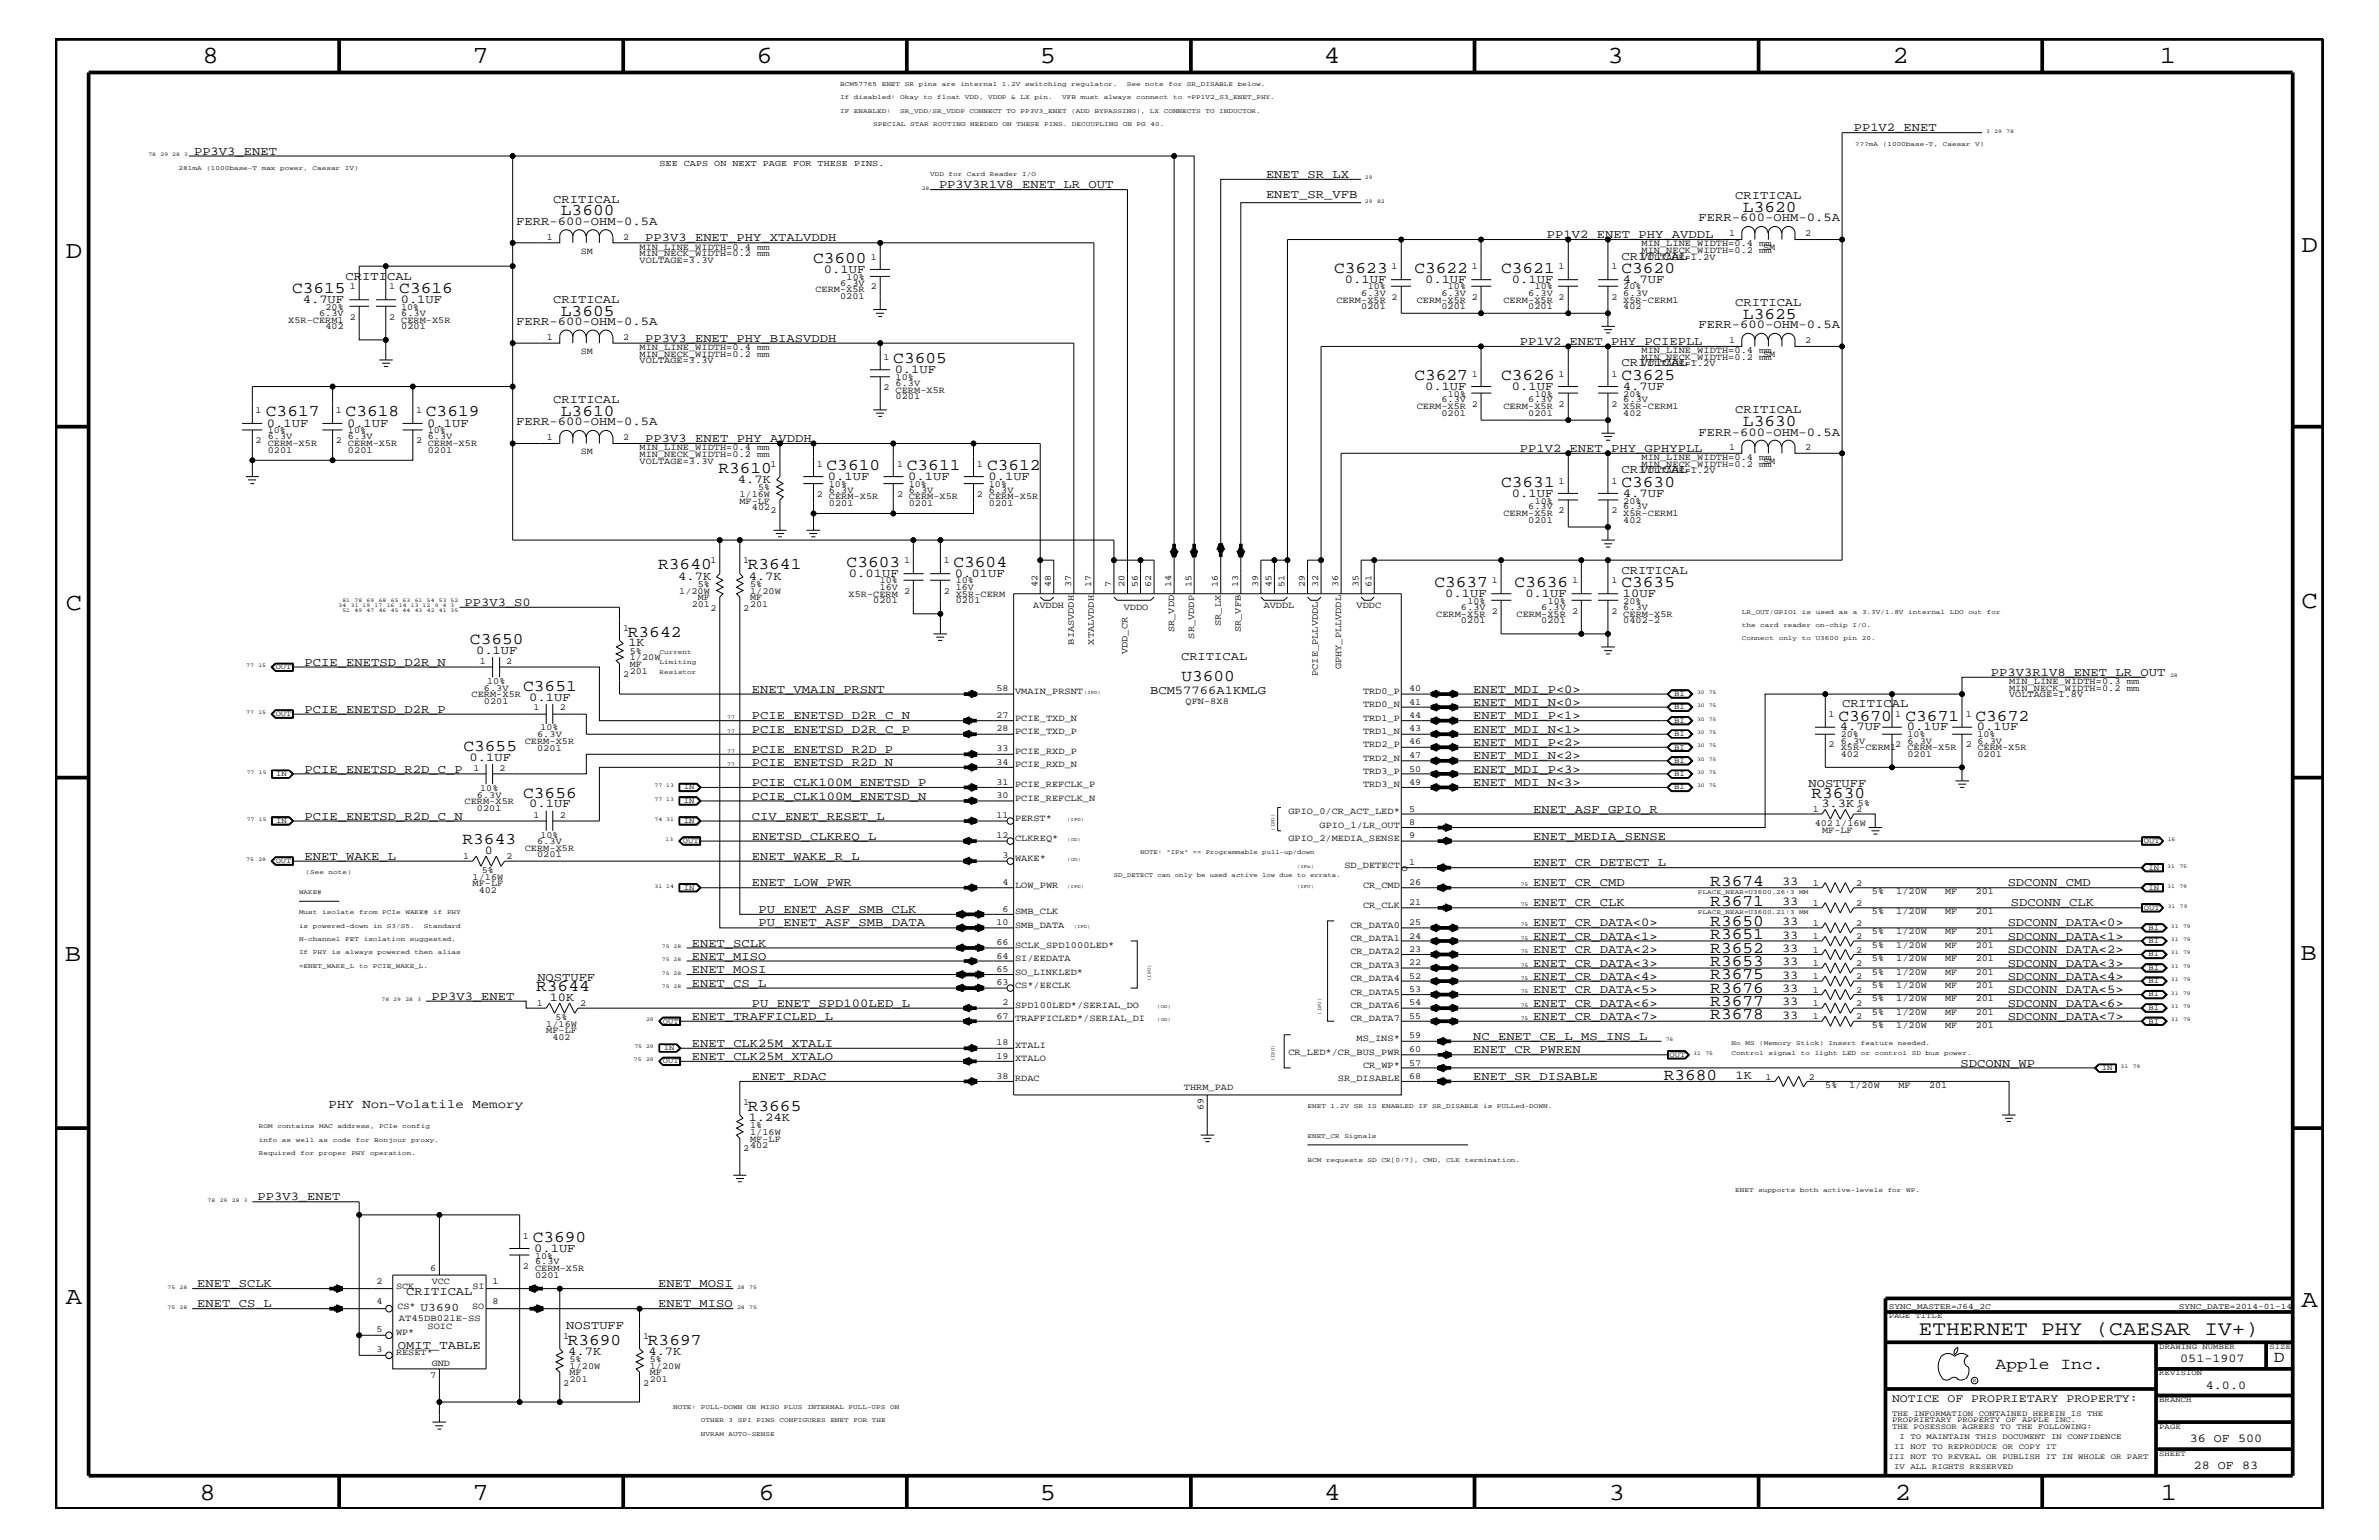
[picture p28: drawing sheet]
<svg xmlns="http://www.w3.org/2000/svg" width="432mm" height="279mm" viewBox="0 0 432 279" stroke-linecap="round" stroke-linejoin="round" font-family="sans-serif">
<defs><g id="words">
<g font-size="4.5">
<text x="36.7" y="11.5">8</text>
<text x="85.8" y="11.5">7</text>
<text x="137.3" y="11.5">6</text>
<text x="188.7" y="11.5">5</text>
<text x="240.3" y="11.5">4</text>
<text x="291.8" y="11.5">3</text>
<text x="343.5" y="11.5">2</text>
<text x="392" y="11.5">1</text>
<text x="11.9" y="46.8">D</text>
<text x="417.7" y="45.7">D</text>
<text x="11.9" y="110.6">C</text>
<text x="417.7" y="110.3">C</text>
<text x="11.8" y="174.3">B</text>
<text x="417.6" y="174.2">B</text>
<text x="11.9" y="236.7">A</text>
<text x="417.7" y="237.1">A</text>
<text x="36.2" y="272.1">8</text>
<text x="85.8" y="272.1">7</text>
<text x="137.7" y="272.1">6</text>
<text x="188.7" y="272.1">5</text>
<text x="240.4" y="272.1">4</text>
<text x="292" y="272.1">3</text>
<text x="343.9" y="272.1">2</text>
<text x="392.2" y="272.1">1</text>
</g>
<text font-size="3.7" x="348.3" y="242.3">ETHERNET PHY (CAESAR IV+)</text>
<g font-size="3">
<text x="101.8" y="39.1">L3600</text>
<text x="316.4" y="38.5">L3620</text>
<text x="147.6" y="47.7">C3600</text>
<text x="53" y="53.2">C3615</text>
<text x="72.5" y="53.2">C3616</text>
<text x="242.1" y="49.6">C3623</text>
<text x="256.7" y="49.6">C3622</text>
<text x="272.5" y="49.6">C3621</text>
<text x="294.3" y="49.6">C3620</text>
<text x="101.8" y="57.3">L3605</text>
<text x="316.4" y="57.9">L3625</text>
<text x="162.1" y="65.9">C3605</text>
<text x="256.7" y="68.9">C3627</text>
<text x="272.5" y="68.9">C3626</text>
<text x="294.3" y="68.9">C3625</text>
<text x="48.3" y="75.6">C3617</text>
<text x="62.7" y="75.6">C3618</text>
<text x="77.3" y="75.6">C3619</text>
<text x="101.8" y="75.5">L3610</text>
<text x="316.4" y="77.3">L3630</text>
<text x="130.4" y="85.8">R3610</text>
<text x="150" y="85.3">C3610</text>
<text x="164.6" y="85.3">C3611</text>
<text x="179.2" y="85.3">C3612</text>
<text x="272.5" y="88.3">C3631</text>
<text x="294.3" y="88.3">C3630</text>
<text x="119.5" y="103.3">R3640</text>
<text x="135.7" y="103.3">R3641</text>
<text x="153.7" y="102.9">C3603</text>
<text x="173.1" y="102.9">C3604</text>
<text x="260.3" y="106.5">C3637</text>
<text x="274.9" y="106.5">C3636</text>
<text x="294.3" y="106.5">C3635</text>
<text x="85.3" y="116.8">C3650</text>
<text x="114" y="115.5">R3642</text>
<text x="95" y="125.3">C3651</text>
<text x="214.4" y="123.5">U3600</text>
<text x="333.7" y="130.8">C3670</text>
<text x="345.9" y="130.8">C3671</text>
<text x="358.6" y="130.8">C3672</text>
<text x="84.1" y="136.2">C3655</text>
<text x="95" y="144.7">C3656</text>
<text x="328.8" y="144.7">R3630</text>
<text x="83.9" y="153.2">R3643</text>
<text x="310.4" y="160.7">R3674</text>
<text x="310.4" y="164.4">R3671</text>
<text x="310.4" y="168">R3650</text>
<text x="310.4" y="170.4">R3651</text>
<text x="310.4" y="172.8">R3652</text>
<text x="97.3" y="179.9">R3644</text>
<text x="310.4" y="177.7">R3675</text>
<text x="310.4" y="175.2">R3653</text>
<text x="310.4" y="180.1">R3676</text>
<text x="310.4" y="182.5">R3677</text>
<text x="310.4" y="184.9">R3678</text>
<text x="302" y="195.9">R3680</text>
<text x="135.7" y="201.5">R3665</text>
<text x="96.7" y="225.3">C3690</text>
<text x="103" y="244">R3690</text>
<text x="117.6" y="244">R3697</text>
<text x="362.2" y="248.4">Apple Inc.</text>
<text x="412.7" y="247.1">D</text>
</g>
<text font-size="2.3" x="59.6" y="201">PHY Non-Volatile Memory</text>
<g font-size="2.2">
<text x="336.5" y="23.8">PP1V2_ENET</text>
<text x="35.2" y="28.1">PP3V3_ENET</text>
<text x="170.4" y="34.1">PP3V3R1V8_ENET_LR_OUT</text>
<text x="229.8" y="35.9">ENET_SR_VFB</text>
<text x="229.8" y="32.3">ENET_SR_LX</text>
<text x="93.7" y="40.8">FERR-600-OHM-0.5A</text>
<text x="100.4" y="36.8">CRITICAL</text>
<text x="308.3" y="40.2">FERR-600-OHM-0.5A</text>
<text x="315" y="36.2">CRITICAL</text>
<text x="117.1" y="43.8">PP3V3_ENET_PHY_XTALVDDH</text>
<text x="280.8" y="43.2">PP1V2_ENET_PHY_AVDDL</text>
<text x="294.3" y="47.1">CRITICAL</text>
<text x="62.7" y="50.7">CRITICAL</text>
<text x="149.5" y="49.6">0.1UF</text>
<text x="244.1" y="51.3">0.1UF</text>
<text x="258.7" y="51.3">0.1UF</text>
<text x="274.4" y="51.3">0.1UF</text>
<text x="294.6" y="51.3">4.7UF</text>
<text x="54.9" y="55">4.7UF</text>
<text x="72.7" y="55">0.1UF</text>
<text x="93.7" y="59">FERR-600-OHM-0.5A</text>
<text x="100.4" y="55">CRITICAL</text>
<text x="308.3" y="59.5">FERR-600-OHM-0.5A</text>
<text x="315" y="55.6">CRITICAL</text>
<text x="117.1" y="62">PP3V3_ENET_PHY_BIASVDDH</text>
<text x="275.8" y="62.6">PP1V2_ENET_PHY_PCIEPLL</text>
<text x="162.4" y="67.7">0.1UF</text>
<text x="258.7" y="70.7">0.1UF</text>
<text x="274.4" y="70.7">0.1UF</text>
<text x="294.3" y="66.5">CRITICAL</text>
<text x="294.6" y="70.7">4.7UF</text>
<text x="48.4" y="77.4">0.1UF</text>
<text x="63" y="77.4">0.1UF</text>
<text x="77.6" y="77.4">0.1UF</text>
<text x="93.7" y="77.2">FERR-600-OHM-0.5A</text>
<text x="100.4" y="73.2">CRITICAL</text>
<text x="315" y="75">CRITICAL</text>
<text x="117.1" y="80.2">PP3V3_ENET_PHY_AVDDH</text>
<text x="275.8" y="82">PP1V2_ENET_PHY_GPHYPLL</text>
<text x="308.3" y="79">FERR-600-OHM-0.5A</text>
<text x="133.9" y="87.6">4.7K</text>
<text x="150.3" y="87.1">0.1UF</text>
<text x="164.8" y="87.1">0.1UF</text>
<text x="179.4" y="87.1">0.1UF</text>
<text x="294.3" y="85.9">CRITICAL</text>
<text x="274.4" y="90.1">0.1UF</text>
<text x="294.6" y="90.1">4.7UF</text>
<text x="123.1" y="105.2">4.7K</text>
<text x="135.9" y="105.2">4.7K</text>
<text x="154.1" y="104.7">0.01UF</text>
<text x="173.3" y="104.7">0.01UF</text>
<text x="294.3" y="104.1">CRITICAL</text>
<text x="84.3" y="109.9">PP3V3_S0</text>
<text x="262.3" y="108.3">0.1UF</text>
<text x="276.9" y="108.3">0.1UF</text>
<text x="294.6" y="108.3">10UF</text>
<text x="86.4" y="118.6">0.1UF</text>
<text x="114" y="117.3">1K</text>
<text x="214.4" y="119.8">CRITICAL</text>
<text x="55.3" y="120.8">PCIE_ENETSD_D2R_N</text>
<text x="136.5" y="125.7">ENET_VMAIN_PRSNT</text>
<text x="208.7" y="125.9">BCM57766A1KMLG</text>
<text x="267.4" y="125.7">ENET_MDI_P&lt;0&gt;</text>
<text x="361.4" y="122.6">PP3V3R1V8_ENET_LR_OUT</text>
<text x="55.3" y="129.3">PCIE_ENETSD_D2R_P</text>
<text x="96.1" y="127.1">0.1UF</text>
<text x="136.5" y="130.5">PCIE_ENETSD_D2R_C_N</text>
<text x="267.4" y="130.5">ENET_MDI_P&lt;1&gt;</text>
<text x="267.4" y="128">ENET_MDI_N&lt;0&gt;</text>
<text x="334.3" y="128.3">CRITICAL</text>
<text x="136.5" y="136.6">PCIE_ENETSD_R2D_P</text>
<text x="136.5" y="133">PCIE_ENETSD_D2R_C_P</text>
<text x="267.4" y="133">ENET_MDI_N&lt;1&gt;</text>
<text x="267.4" y="135.3">ENET_MDI_P&lt;2&gt;</text>
<text x="267.4" y="137.8">ENET_MDI_N&lt;2&gt;</text>
<text x="333.9" y="132.5">4.7UF</text>
<text x="346.1" y="132.5">0.1UF</text>
<text x="358.8" y="132.5">0.1UF</text>
<text x="55.3" y="140.2">PCIE_ENETSD_R2D_C_P</text>
<text x="85.2" y="138">0.1UF</text>
<text x="136.5" y="142.6">PCIE_CLK100M_ENETSD_P</text>
<text x="136.5" y="139">PCIE_ENETSD_R2D_N</text>
<text x="267.4" y="140.2">ENET_MDI_P&lt;3&gt;</text>
<text x="267.4" y="142.6">ENET_MDI_N&lt;3&gt;</text>
<text x="328.3" y="142.9">NOSTUFF</text>
<text x="55.3" y="148.7">PCIE_ENETSD_R2D_C_N</text>
<text x="96.1" y="146.5">0.1UF</text>
<text x="136.5" y="145.1">PCIE_CLK100M_ENETSD_N</text>
<text x="136.5" y="148.7">CIV_ENET_RESET_L</text>
<text x="278.3" y="147.5">ENET_ASF_GPIO_R</text>
<text x="330.6" y="146.4">3.3K</text>
<text x="55.3" y="156">ENET_WAKE_L</text>
<text x="88" y="154.9">0</text>
<text x="136.5" y="152.3">ENETSD_CLKREQ_L</text>
<text x="136.5" y="156">ENET_WAKE_R_L</text>
<text x="278.3" y="152.3">ENET_MEDIA_SENSE</text>
<text x="136.5" y="160.8">ENET_LOW_PWR</text>
<text x="278.3" y="157.2">ENET_CR_DETECT_L</text>
<text x="278.3" y="160.8">ENET_CR_CMD</text>
<text x="323.5" y="160.6">33</text>
<text x="364.4" y="160.8">SDCONN_CMD</text>
<text x="137.7" y="165.6">PU_ENET_ASF_SMB_CLK</text>
<text x="278.3" y="164.5">ENET_CR_CLK</text>
<text x="323.5" y="164.2">33</text>
<text x="323.5" y="167.8">33</text>
<text x="365" y="164.5">SDCONN_CLK</text>
<text x="125.6" y="171.7">ENET_SCLK</text>
<text x="137.7" y="168.1">PU_ENET_ASF_SMB_DATA</text>
<text x="278.3" y="170.5">ENET_CR_DATA&lt;1&gt;</text>
<text x="278.3" y="172.9">ENET_CR_DATA&lt;2&gt;</text>
<text x="278.3" y="168.1">ENET_CR_DATA&lt;0&gt;</text>
<text x="323.5" y="170.3">33</text>
<text x="323.5" y="172.7">33</text>
<text x="364.4" y="168.1">SDCONN_DATA&lt;0&gt;</text>
<text x="364.4" y="170.5">SDCONN_DATA&lt;1&gt;</text>
<text x="364.4" y="172.9">SDCONN_DATA&lt;2&gt;</text>
<text x="97.5" y="178">NOSTUFF</text>
<text x="125.6" y="174.2">ENET_MISO</text>
<text x="125.6" y="176.6">ENET_MOSI</text>
<text x="125.6" y="179">ENET_CS_L</text>
<text x="278.3" y="175.4">ENET_CR_DATA&lt;3&gt;</text>
<text x="278.3" y="177.7">ENET_CR_DATA&lt;4&gt;</text>
<text x="323.5" y="177.6">33</text>
<text x="323.5" y="179.9">33</text>
<text x="323.5" y="175.1">33</text>
<text x="364.4" y="177.7">SDCONN_DATA&lt;4&gt;</text>
<text x="364.4" y="175.4">SDCONN_DATA&lt;3&gt;</text>
<text x="78.3" y="181.4">PP3V3_ENET</text>
<text x="99.8" y="181.6">10K</text>
<text x="125.6" y="185">ENET_TRAFFICLED_L</text>
<text x="136.5" y="182.7">PU_ENET_SPD100LED_L</text>
<text x="278.3" y="182.7">ENET_CR_DATA&lt;6&gt;</text>
<text x="278.3" y="185">ENET_CR_DATA&lt;7&gt;</text>
<text x="278.3" y="180.2">ENET_CR_DATA&lt;5&gt;</text>
<text x="323.5" y="182.4">33</text>
<text x="323.5" y="184.9">33</text>
<text x="364.4" y="180.2">SDCONN_DATA&lt;5&gt;</text>
<text x="364.4" y="182.7">SDCONN_DATA&lt;6&gt;</text>
<text x="364.4" y="185">SDCONN_DATA&lt;7&gt;</text>
<text x="125.6" y="189.9">ENET_CLK25M_XTALI</text>
<text x="267.4" y="188.7">NC_ENET_CE_L_MS_INS_L</text>
<text x="267.4" y="191.1">ENET_CR_PWREN</text>
<text x="125.6" y="192.3">ENET_CLK25M_XTALO</text>
<text x="136.5" y="195.9">ENET_RDAC</text>
<text x="267.4" y="195.9">ENET_SR_DISABLE</text>
<text x="315" y="195.7">1K</text>
<text x="355.9" y="193.6">SDCONN_WP</text>
<text x="135.9" y="203.4">1.24K</text>
<text x="46.7" y="217.8">PP3V3_ENET</text>
<text x="96.9" y="227.1">0.1UF</text>
<text x="35.8" y="233.5">ENET_SCLK</text>
<text x="119.5" y="233.5">ENET_MOSI</text>
<text x="35.8" y="237.2">ENET_CS_L</text>
<text x="73.7" y="235">CRITICAL</text>
<text x="119.5" y="237.2">ENET_MISO</text>
<text x="72.2" y="244.7">OMIT_TABLE</text>
<text x="102.8" y="241.1">NOSTUFF</text>
<text x="103.1" y="245.8">4.7K</text>
<text x="117.7" y="245.8">4.7K</text>
<text x="395.7" y="247.1">051-1907</text>
<text x="400.4" y="252">4.0.0</text>
<text x="397.5" y="261.6">36 OF 500</text>
<text x="398.2" y="266.6">28 OF 83</text>
</g>
<g font-size="2.1">
<text x="76.3" y="237.8">U3690</text>
<text x="343.4" y="254.4">NOTICE OF PROPRIETARY PROPERTY:</text>
</g>
<text font-size="1.9" x="254.3" y="158">o</text>
<g font-size="1.7">
<text x="99.2" y="43.5">1</text>
<text x="105.4" y="46">SM</text>
<text x="113.1" y="43.5">2</text>
<text x="116.1" y="45.3">MIN_LINE_WIDTH=0.4 mm</text>
<text x="116.1" y="46.5">MIN_NECK_WIDTH=0.2 mm</text>
<text x="116.1" y="47.7">VOLTAGE=3.3V</text>
<text x="158.1" y="47.1">1</text>
<text x="297.9" y="45.9">MIN_NECK_WIDTH=0.2 mm</text>
<text x="297.9" y="44.6">MIN_LINE_WIDTH=0.4 mm</text>
<text x="297.9" y="47.1">VOLTAGE=1.2V</text>
<text x="313.9" y="42.9">1</text>
<text x="320" y="45.4">SM</text>
<text x="327.7" y="42.9">2</text>
<text x="63.5" y="52.5">1</text>
<text x="70.6" y="52.5">1</text>
<text x="148" y="53">CERM-X5R</text>
<text x="152.5" y="51.8">6.3V</text>
<text x="153.7" y="50.7">10%</text>
<text x="158.1" y="52.5">2</text>
<text x="247.1" y="53.6">6.3V</text>
<text x="248.2" y="52.5">10%</text>
<text x="252.6" y="48.9">1</text>
<text x="261.6" y="53.6">6.3V</text>
<text x="262.8" y="52.5">10%</text>
<text x="267.1" y="48.9">1</text>
<text x="277.4" y="53.6">6.3V</text>
<text x="278.6" y="52.5">10%</text>
<text x="282.9" y="48.9">1</text>
<text x="292.5" y="48.9">1</text>
<text x="294.6" y="53.6">6.3V</text>
<text x="294.6" y="52.5">20%</text>
<text x="52.3" y="58.5">X5R-CERM1</text>
<text x="57.9" y="57.3">6.3V</text>
<text x="59.1" y="56.2">20%</text>
<text x="59.1" y="59.7">402</text>
<text x="63.5" y="58">2</text>
<text x="70.6" y="58">2</text>
<text x="72.8" y="57.3">6.3V</text>
<text x="72.8" y="56.2">10%</text>
<text x="72.8" y="59.7">0201</text>
<text x="72.8" y="58.5">CERM-X5R</text>
<text x="152.5" y="54.2">0201</text>
<text x="242.6" y="54.9">CERM-X5R</text>
<text x="247.1" y="56.1">0201</text>
<text x="252.6" y="54.4">2</text>
<text x="257.1" y="54.9">CERM-X5R</text>
<text x="261.6" y="56.1">0201</text>
<text x="267.1" y="54.4">2</text>
<text x="272.9" y="54.9">CERM-X5R</text>
<text x="277.4" y="56.1">0201</text>
<text x="282.9" y="54.4">2</text>
<text x="292.5" y="54.4">2</text>
<text x="294.6" y="56.1">402</text>
<text x="294.6" y="54.9">X5R-CERM1</text>
<text x="99.2" y="61.7">1</text>
<text x="105.4" y="64.2">SM</text>
<text x="113.1" y="61.7">2</text>
<text x="116.1" y="64.7">MIN_NECK_WIDTH=0.2 mm</text>
<text x="116.1" y="63.4">MIN_LINE_WIDTH=0.4 mm</text>
<text x="116.1" y="65.9">VOLTAGE=3.3V</text>
<text x="160.4" y="65.3">1</text>
<text x="297.9" y="65.3">MIN_NECK_WIDTH=0.2 mm</text>
<text x="297.9" y="64">MIN_LINE_WIDTH=0.4 mm</text>
<text x="313.9" y="62.3">1</text>
<text x="320" y="64.8">SM</text>
<text x="327.7" y="62.3">2</text>
<text x="160.4" y="70.7">2</text>
<text x="162.6" y="70">6.3V</text>
<text x="162.6" y="68.9">10%</text>
<text x="162.6" y="71.2">CERM-X5R</text>
<text x="262.8" y="72">10%</text>
<text x="267.1" y="68.4">1</text>
<text x="278.6" y="72">10%</text>
<text x="282.9" y="68.4">1</text>
<text x="292.5" y="68.4">1</text>
<text x="294.6" y="72">20%</text>
<text x="297.9" y="66.5">VOLTAGE=1.2V</text>
<text x="46.4" y="75">1</text>
<text x="61" y="75">1</text>
<text x="75.5" y="75">1</text>
<text x="162.6" y="72.4">0201</text>
<text x="257.1" y="74.3">CERM-X5R</text>
<text x="261.6" y="73">6.3V</text>
<text x="261.6" y="75.5">0201</text>
<text x="267.1" y="73.8">2</text>
<text x="272.9" y="74.3">CERM-X5R</text>
<text x="277.4" y="73">6.3V</text>
<text x="277.4" y="75.5">0201</text>
<text x="282.9" y="73.8">2</text>
<text x="292.5" y="73.8">2</text>
<text x="294.6" y="75.5">402</text>
<text x="294.6" y="73">6.3V</text>
<text x="294.6" y="74.3">X5R-CERM1</text>
<text x="46.4" y="80.5">2 CERM-X5R</text>
<text x="48.6" y="79.7">6.3V</text>
<text x="48.6" y="78.6">10%</text>
<text x="48.6" y="82.2">0201</text>
<text x="61" y="80.5">2 CERM-X5R</text>
<text x="63.2" y="79.7">6.3V</text>
<text x="63.2" y="78.6">10%</text>
<text x="63.2" y="82.2">0201</text>
<text x="75.5" y="80.5">2 CERM-X5R</text>
<text x="77.6" y="79.7">6.3V</text>
<text x="77.6" y="78.6">10%</text>
<text x="77.6" y="82.2">0201</text>
<text x="99.2" y="79.9">1</text>
<text x="105.4" y="82.4">SM</text>
<text x="113.1" y="79.9">2</text>
<text x="116.1" y="82.8">MIN_NECK_WIDTH=0.2 mm</text>
<text x="116.1" y="81.6">MIN_LINE_WIDTH=0.4 mm</text>
<text x="297.9" y="83.5">MIN_LINE_WIDTH=0.4 mm</text>
<text x="313.9" y="81.6">1</text>
<text x="327.7" y="81.6">2</text>
<text x="116.1" y="84.1">VOLTAGE=3.3V</text>
<text x="137.6" y="88.9">5%</text>
<text x="139.9" y="84.7">1</text>
<text x="148.3" y="84.7">1</text>
<text x="150.5" y="89.4">6.3V</text>
<text x="150.5" y="88.3">10%</text>
<text x="162.8" y="84.7">1</text>
<text x="164.9" y="89.4">6.3V</text>
<text x="164.9" y="88.3">10%</text>
<text x="177.3" y="84.7">1</text>
<text x="179.5" y="89.4">6.3V</text>
<text x="179.5" y="88.3">10%</text>
<text x="282.9" y="87.7">1</text>
<text x="292.5" y="87.7">1</text>
<text x="297.9" y="84.7">MIN_NECK_WIDTH=0.2 mm</text>
<text x="297.9" y="85.9">VOLTAGE=1.2V</text>
<text x="320" y="84.2">SM</text>
<text x="134.2" y="90.1">1/16W</text>
<text x="134.2" y="91.4">MF-LF</text>
<text x="136.5" y="92.6">402</text>
<text x="139.9" y="93.2">2</text>
<text x="148.3" y="90.1">2</text>
<text x="150.5" y="91.8">0201</text>
<text x="150.5" y="90.6">CERM-X5R</text>
<text x="162.8" y="90.1">2</text>
<text x="164.9" y="91.8">0201</text>
<text x="164.9" y="90.6">CERM-X5R</text>
<text x="177.3" y="90.1">2</text>
<text x="179.5" y="91.8">0201</text>
<text x="179.5" y="90.6">CERM-X5R</text>
<text x="272.9" y="93.7">CERM-X5R</text>
<text x="277.4" y="92.4">6.3V</text>
<text x="277.4" y="94.9">0201</text>
<text x="278.6" y="91.4">10%</text>
<text x="282.9" y="93.2">2</text>
<text x="292.5" y="93.2">2</text>
<text x="294.6" y="92.4">6.3V</text>
<text x="294.6" y="91.4">20%</text>
<text x="294.6" y="94.9">402</text>
<text x="294.6" y="93.7">X5R-CERM1</text>
<text x="123.3" y="107.7">1/20W</text>
<text x="126.7" y="106.5">5%</text>
<text x="128.9" y="102.2">1</text>
<text x="134.9" y="102.2">1</text>
<text x="136.1" y="107.7">1/20W</text>
<text x="136.1" y="106.5">5%</text>
<text x="159.7" y="107">16V</text>
<text x="159.7" y="105.9">10%</text>
<text x="164.1" y="107.7">2</text>
<text x="164.1" y="102.2">1</text>
<text x="171.3" y="107.7">2</text>
<text x="171.3" y="102.2">1</text>
<text x="173.5" y="107">16V</text>
<text x="173.5" y="105.9">10%</text>
<text x="188.3" y="106.5" transform="rotate(-90 188.3 106.5)">42</text>
<text x="190.8" y="106.5" transform="rotate(-90 190.8 106.5)">48</text>
<text x="194.4" y="106.5" transform="rotate(-90 194.4 106.5)">37</text>
<text x="198" y="106.5" transform="rotate(-90 198 106.5)">17</text>
<text x="201.7" y="106.5" transform="rotate(-90 201.7 106.5)">7</text>
<text x="204.1" y="106.5" transform="rotate(-90 204.1 106.5)">20</text>
<text x="206.5" y="106.5" transform="rotate(-90 206.5 106.5)">56</text>
<text x="209" y="106.5" transform="rotate(-90 209 106.5)">62</text>
<text x="212.6" y="106.5" transform="rotate(-90 212.6 106.5)">14</text>
<text x="216.2" y="106.5" transform="rotate(-90 216.2 106.5)">15</text>
<text x="221.1" y="106.5" transform="rotate(-90 221.1 106.5)">16</text>
<text x="224.7" y="106.5" transform="rotate(-90 224.7 106.5)">13</text>
<text x="228.3" y="106.5" transform="rotate(-90 228.3 106.5)">39</text>
<text x="230.8" y="106.5" transform="rotate(-90 230.8 106.5)">45</text>
<text x="233.2" y="106.5" transform="rotate(-90 233.2 106.5)">51</text>
<text x="236.8" y="106.5" transform="rotate(-90 236.8 106.5)">29</text>
<text x="239.3" y="106.5" transform="rotate(-90 239.3 106.5)">32</text>
<text x="242.9" y="106.5" transform="rotate(-90 242.9 106.5)">36</text>
<text x="246.5" y="106.5" transform="rotate(-90 246.5 106.5)">35</text>
<text x="248.9" y="106.5" transform="rotate(-90 248.9 106.5)">61</text>
<text x="270.8" y="105.9">1</text>
<text x="285.3" y="105.9">1</text>
<text x="292.5" y="105.9">1</text>
<text x="125.6" y="110.2">201</text>
<text x="126.7" y="108.9">MF</text>
<text x="128.9" y="110.8">2</text>
<text x="134.9" y="110.8">2</text>
<text x="136.1" y="110.2">201</text>
<text x="136.1" y="108.9">MF</text>
<text x="154" y="108.2">X5R-CERM</text>
<text x="158.5" y="109.4">0201</text>
<text x="173.5" y="109.4">0201</text>
<text x="173.5" y="108.2">X5R-CERM</text>
<text x="187.5" y="110.3">AVDDH</text>
<text x="204" y="110.6">VDDO</text>
<text x="221.6" y="113.6" transform="rotate(-90 221.6 113.6)">SR_LX</text>
<text x="229.4" y="110.3">AVDDL</text>
<text x="246.2" y="110.3">VDDC</text>
<text x="260.7" y="111.9">CERM-X5R</text>
<text x="265.2" y="110.6">6.3V</text>
<text x="265.2" y="113.1">0201</text>
<text x="266.4" y="109.5">10%</text>
<text x="270.8" y="111.4">2</text>
<text x="275.3" y="111.9">CERM-X5R</text>
<text x="279.7" y="110.6">6.3V</text>
<text x="279.7" y="113.1">0201</text>
<text x="280.9" y="109.5">10%</text>
<text x="285.3" y="111.4">2</text>
<text x="292.5" y="111.4">2</text>
<text x="294.6" y="110.6">6.3V</text>
<text x="294.6" y="109.5">20%</text>
<text x="294.6" y="113.1">0402-2</text>
<text x="294.6" y="111.9">CERM-X5R</text>
<text x="113.1" y="114.4">1</text>
<text x="114.3" y="119.8">1/20W</text>
<text x="114.3" y="118.6">5%</text>
<text x="194.9" y="117" transform="rotate(-90 194.9 117)">BIASVDDH</text>
<text x="198.5" y="117" transform="rotate(-90 198.5 117)">XTALVDDH</text>
<text x="204.6" y="118.6" transform="rotate(-90 204.6 118.6)">VDD_CR</text>
<text x="213.1" y="114.7" transform="rotate(-90 213.1 114.7)">SR_VDD</text>
<text x="216.7" y="115.9" transform="rotate(-90 216.7 115.9)">SR_VDDP</text>
<text x="225.2" y="114.7" transform="rotate(-90 225.2 114.7)">SR_VFB</text>
<text x="87.1" y="120.4">1</text>
<text x="87.8" y="125.3">6.3V</text>
<text x="88.4" y="124.1">10%</text>
<text x="91.9" y="120.4">2</text>
<text x="113.1" y="122.9">2</text>
<text x="114.3" y="122.3">201</text>
<text x="114.3" y="121">MF</text>
<text x="180.8" y="125.4">58</text>
<text x="184.2" y="125.9">VMAIN_PRSNT</text>
<text x="239.2" y="122.6" transform="rotate(-90 239.2 122.6)">PCIE_PLLVDDL</text>
<text x="243.4" y="121.4" transform="rotate(-90 243.4 121.4)">GPHY_PLLVDDL</text>
<text x="247.4" y="125.9">TRD0_P</text>
<text x="255.8" y="125.4">40</text>
<text x="364.7" y="125.3">MIN_NECK_WIDTH=0.2 mm</text>
<text x="364.7" y="124.1">MIN_LINE_WIDTH=0.3 mm</text>
<text x="85.6" y="126.5">CERM-X5R</text>
<text x="87.8" y="127.7">0201</text>
<text x="96.9" y="128.9">1</text>
<text x="101.6" y="128.9">2</text>
<text x="180.8" y="130.2">27</text>
<text x="184.2" y="130.8">PCIE_TXD_N</text>
<text x="215.2" y="127.7">QFN-8X8</text>
<text x="247.4" y="130.8">TRD1_P</text>
<text x="247.4" y="128.3">TRD0_N</text>
<text x="255.8" y="130.2">44</text>
<text x="255.8" y="127.9">41</text>
<text x="331.9" y="130.2">1</text>
<text x="344" y="130.2">1</text>
<text x="356.8" y="130.2">1</text>
<text x="364.7" y="126.5">VOLTAGE=1.8V</text>
<text x="95.2" y="135">CERM-X5R</text>
<text x="97.5" y="133.8">6.3V</text>
<text x="97.5" y="136.2">0201</text>
<text x="98.1" y="132.5">10%</text>
<text x="180.8" y="132.7">28</text>
<text x="180.8" y="136.3">33</text>
<text x="184.2" y="133.2">PCIE_TXD_P</text>
<text x="184.2" y="136.8">PCIE_RXD_P</text>
<text x="247.4" y="133.2">TRD1_N</text>
<text x="247.4" y="135.6">TRD2_P</text>
<text x="255.8" y="135.1">46</text>
<text x="255.8" y="132.7">43</text>
<text x="255.8" y="137.5">47</text>
<text x="331.9" y="135.6">2</text>
<text x="334.1" y="134.9">6.3V</text>
<text x="334.1" y="133.8">20%</text>
<text x="334.1" y="137.3">402</text>
<text x="334.1" y="136.1">X5R-CERM1</text>
<text x="344" y="135.6">2</text>
<text x="346.2" y="134.9">6.3V</text>
<text x="346.2" y="133.8">10%</text>
<text x="346.2" y="137.3">0201</text>
<text x="346.2" y="136.1">CERM-X5R</text>
<text x="356.8" y="135.6">2</text>
<text x="358.9" y="134.9">6.3V</text>
<text x="358.9" y="133.8">10%</text>
<text x="358.9" y="137.3">0201</text>
<text x="358.9" y="136.1">CERM-X5R</text>
<text x="85.9" y="139.8">1</text>
<text x="87.2" y="143.5">10%</text>
<text x="90.7" y="139.8">2</text>
<text x="180.8" y="138.7">34</text>
<text x="180.8" y="142.4">31</text>
<text x="184.2" y="139.2">PCIE_RXD_N</text>
<text x="184.2" y="142.9">PCIE_REFCLK_P</text>
<text x="247.4" y="142.9">TRD3_N</text>
<text x="247.4" y="140.4">TRD3_P</text>
<text x="247.4" y="138">TRD2_N</text>
<text x="255.8" y="142.4">49</text>
<text x="255.8" y="140">50</text>
<text x="84.3" y="145.9">CERM-X5R</text>
<text x="86.6" y="144.7">6.3V</text>
<text x="86.6" y="147.1">0201</text>
<text x="96.9" y="148.4">1</text>
<text x="101.6" y="148.4">2</text>
<text x="180.8" y="148.4">11</text>
<text x="180.8" y="144.8">30</text>
<text x="184.2" y="149">PERST*</text>
<text x="184.2" y="145.3">PCIE_REFCLK_N</text>
<text x="233.8" y="147.7">GPIO_0/CR_ACT_LED*</text>
<text x="255.8" y="147.3">5</text>
<text x="255.8" y="149.6">8</text>
<text x="329" y="147.3">1</text>
<text x="329.4" y="149.9">402</text>
<text x="333.1" y="149.9">1/16W</text>
<text x="336.9" y="147.3">2</text>
<text x="337.2" y="146.2">5%</text>
<text x="84.1" y="155.8">1</text>
<text x="91.9" y="155.8">2</text>
<text x="95.2" y="154.4">CERM-X5R</text>
<text x="97.5" y="153.2">6.3V</text>
<text x="97.5" y="155.6">0201</text>
<text x="98.1" y="152">10%</text>
<text x="180.8" y="152.1">12</text>
<text x="181.9" y="155.7">3</text>
<text x="184.2" y="152.6">CLKREQ*</text>
<text x="233.8" y="152.6">GPIO_2/MEDIA_SENSE</text>
<text x="239.5" y="150.1">GPIO_1/LR_OUT</text>
<text x="255.8" y="152.1">9</text>
<text x="330.7" y="151.1">MF-LF</text>
<text x="85.8" y="159.6">1/16W</text>
<text x="85.8" y="160.8">MF-LF</text>
<text x="86.9" y="162">402</text>
<text x="87.5" y="158.4">5%</text>
<text x="181.9" y="160.6">4</text>
<text x="184.2" y="156.2">WAKE*</text>
<text x="184.2" y="161.1">LOW_PWR</text>
<text x="244" y="157.4">SD_DETECT</text>
<text x="247.4" y="161.1">CR_CMD</text>
<text x="255.8" y="156.9">1</text>
<text x="255.8" y="160.6">26</text>
<text x="329" y="160.7">1</text>
<text x="336.9" y="160.7">2</text>
<text x="180.8" y="167.8">10</text>
<text x="181.9" y="165.4">6</text>
<text x="184.2" y="165.9">SMB_CLK</text>
<text x="247.4" y="164.7">CR_CLK</text>
<text x="255.8" y="167.8">25</text>
<text x="255.8" y="164.2">21</text>
<text x="329" y="164.4">1</text>
<text x="336.9" y="164.4">2</text>
<text x="339.8" y="162.2">5%</text>
<text x="339.8" y="165.9">5%</text>
<text x="344.2" y="162.2">1/20W</text>
<text x="344.2" y="165.9">1/20W</text>
<text x="353.1" y="162.2">MF</text>
<text x="353.1" y="165.9">MF</text>
<text x="358.6" y="162.2">201</text>
<text x="358.6" y="165.9">201</text>
<text x="180.8" y="171.5">66</text>
<text x="180.8" y="173.9">64</text>
<text x="184.2" y="172">SCLK_SPD1000LED*</text>
<text x="184.2" y="168.3">SMB_DATA</text>
<text x="245.1" y="168.3">CR_DATA0</text>
<text x="245.1" y="173.2">CR_DATA2</text>
<text x="245.1" y="170.7">CR_DATA1</text>
<text x="255.8" y="172.7">23</text>
<text x="255.8" y="170.3">24</text>
<text x="329" y="168">1</text>
<text x="329" y="170.4">1</text>
<text x="329" y="172.8">1</text>
<text x="336.9" y="168">2</text>
<text x="336.9" y="170.4">2</text>
<text x="336.9" y="172.8">2</text>
<text x="339.8" y="169.5">5%</text>
<text x="339.8" y="172">5%</text>
<text x="344.2" y="169.5">1/20W</text>
<text x="344.2" y="172">1/20W</text>
<text x="353.1" y="169.5">MF</text>
<text x="353.1" y="172">MF</text>
<text x="358.6" y="169.5">201</text>
<text x="358.6" y="172">201</text>
<text x="180.8" y="176.3">65</text>
<text x="180.8" y="178.8">63</text>
<text x="184.2" y="176.8">SO_LINKLED*</text>
<text x="184.2" y="179.3">CS*/EECLK</text>
<text x="184.2" y="174.4">SI/EEDATA</text>
<text x="245.1" y="178">CR_DATA4</text>
<text x="245.1" y="175.6">CR_DATA3</text>
<text x="255.8" y="177.6">52</text>
<text x="255.8" y="179.9">53</text>
<text x="255.8" y="175.1">22</text>
<text x="329" y="177.7">1</text>
<text x="329" y="175.2">1</text>
<text x="336.9" y="177.7">2</text>
<text x="336.9" y="175.2">2</text>
<text x="339.8" y="179.3">5%</text>
<text x="339.8" y="174.4">5%</text>
<text x="339.8" y="176.8">5%</text>
<text x="344.2" y="179.3">1/20W</text>
<text x="344.2" y="174.4">1/20W</text>
<text x="344.2" y="176.8">1/20W</text>
<text x="353.1" y="179.3">MF</text>
<text x="353.1" y="174.4">MF</text>
<text x="353.1" y="176.8">MF</text>
<text x="358.6" y="179.3">201</text>
<text x="358.6" y="174.4">201</text>
<text x="358.6" y="176.8">201</text>
<text x="97.5" y="182.5">1</text>
<text x="100.8" y="185">5%</text>
<text x="105.3" y="182.5">2</text>
<text x="180.8" y="184.9">67</text>
<text x="181.9" y="182.4">2</text>
<text x="184.2" y="182.9">SPD100LED*/SERIAL_DO</text>
<text x="184.2" y="185.3">TRAFFICLED*/SERIAL_DI</text>
<text x="245.1" y="180.5">CR_DATA5</text>
<text x="245.1" y="185.3">CR_DATA7</text>
<text x="245.1" y="182.9">CR_DATA6</text>
<text x="255.8" y="184.9">55</text>
<text x="255.8" y="182.4">54</text>
<text x="329" y="180.1">1</text>
<text x="329" y="182.5">1</text>
<text x="329" y="184.9">1</text>
<text x="336.9" y="180.1">2</text>
<text x="336.9" y="182.5">2</text>
<text x="336.9" y="184.9">2</text>
<text x="339.8" y="181.6">5%</text>
<text x="339.8" y="184.1">5%</text>
<text x="344.2" y="181.6">1/20W</text>
<text x="344.2" y="184.1">1/20W</text>
<text x="353.1" y="181.6">MF</text>
<text x="353.1" y="184.1">MF</text>
<text x="358.6" y="181.6">201</text>
<text x="358.6" y="184.1">201</text>
<text x="99.1" y="186.3">1/16W</text>
<text x="99.1" y="187.5">MF-LF</text>
<text x="100.3" y="188.7">402</text>
<text x="180.8" y="189.7">18</text>
<text x="184.2" y="190.2">XTALI</text>
<text x="233.8" y="191.4">CR_LED*/CR_BUS_PWR</text>
<text x="246.2" y="188.9">MS_INS*</text>
<text x="255.8" y="190.9">60</text>
<text x="255.8" y="188.4">59</text>
<text x="339.8" y="186.5">5%</text>
<text x="344.2" y="186.5">1/20W</text>
<text x="353.1" y="186.5">MF</text>
<text x="358.6" y="186.5">201</text>
<text x="180.8" y="192.1">19</text>
<text x="180.8" y="195.7">38</text>
<text x="184.2" y="192.6">XTALO</text>
<text x="184.2" y="196.2">RDAC</text>
<text x="214.9" y="197.8">THRM_PAD</text>
<text x="242.8" y="196.2">SR_DISABLE</text>
<text x="247.4" y="193.7">CR_WP*</text>
<text x="255.8" y="193.3">57</text>
<text x="255.8" y="195.7">68</text>
<text x="320.5" y="195.9">1</text>
<text x="328.3" y="195.9">2</text>
<text x="331.3" y="197.4">5%</text>
<text x="335.6" y="197.4">1/20W</text>
<text x="344.6" y="197.4">MF</text>
<text x="350.1" y="197.4">201</text>
<text x="134.9" y="200.4">1</text>
<text x="218.4" y="201.5" transform="rotate(-90 218.4 201.5)">69</text>
<text x="134.9" y="208.9">2</text>
<text x="136.1" y="204.7">1%</text>
<text x="136.1" y="207.1">MF-LF</text>
<text x="136.1" y="205.9">1/16W</text>
<text x="136.1" y="208.3">402</text>
<text x="94.9" y="224.7">1</text>
<text x="68.3" y="233">2</text>
<text x="71.9" y="233.8">SCK</text>
<text x="78.1" y="230.7">6</text>
<text x="78.4" y="232.9">VCC</text>
<text x="85.8" y="233.8">SI</text>
<text x="89.4" y="233">1</text>
<text x="94.9" y="230.2">2</text>
<text x="97.1" y="230.7">CERM-X5R</text>
<text x="97.1" y="231.8">0201</text>
<text x="97.1" y="228.4">10%</text>
<text x="97.1" y="229.4">6.3V</text>
<text x="68.3" y="236.7">4</text>
<text x="72.1" y="237.4">CS*</text>
<text x="72.4" y="239.6">AT45DB021E-SS</text>
<text x="85.7" y="237.4">SO</text>
<text x="89.4" y="236.7">8</text>
<text x="68.3" y="241.6">5</text>
<text x="68.3" y="245.2">3</text>
<text x="71.9" y="242.3">WP*</text>
<text x="71.9" y="245.9">RESET*</text>
<text x="77.6" y="241.2">SOIC</text>
<text x="102.2" y="242.9">1</text>
<text x="116.8" y="242.9">1</text>
<text x="78.1" y="250">7</text>
<text x="78.4" y="247.8">GND</text>
<text x="102.2" y="251.4">2</text>
<text x="103.4" y="249.5">MF</text>
<text x="103.4" y="250.7">201</text>
<text x="103.4" y="247.1">5%</text>
<text x="103.4" y="248.4">1/20W</text>
<text x="116.8" y="251.4">2</text>
<text x="117.9" y="248.4">1/20W</text>
<text x="117.9" y="247.1">5%</text>
<text x="117.9" y="250.7">201</text>
<text x="117.9" y="249.5">MF</text>
</g>
<text font-size="1.6" x="119.7" y="30.2">SEE CAPS ON NEXT PAGE FOR THESE PINS.</text>
<g font-size="1.5">
<text x="342.8" y="237.4">SYNC_MASTER=J64_2C</text>
<text x="395.5" y="237.4">SYNC_DATE=2014-01-14</text>
</g>
<g font-size="1.4">
<text x="50" y="121.4">OUT</text>
<text x="50" y="129.9">OUT</text>
<text x="303.9" y="126.3">BI</text>
<text x="303.9" y="128.7">BI</text>
<text x="303.9" y="131.1">BI</text>
<text x="303.9" y="133.5">BI</text>
<text x="303.9" y="136">BI</text>
<text x="50.1" y="140.8">IN</text>
<text x="124.1" y="143.2">IN</text>
<text x="303.9" y="138.4">BI</text>
<text x="303.9" y="140.8">BI</text>
<text x="303.9" y="143.2">BI</text>
<text x="50.1" y="149.3">IN</text>
<text x="124.1" y="145.7">IN</text>
<text x="124.1" y="149.3">IN</text>
<text x="124" y="152.9">OUT</text>
<text x="389.1" y="152.9">OUT</text>
<text x="50" y="156.6">OUT</text>
<text x="124.1" y="161.4">IN</text>
<text x="390" y="161.4">IN</text>
<text x="390" y="157.8">IN</text>
<text x="389.1" y="165">OUT</text>
<text x="390" y="173.5">BI</text>
<text x="390" y="171.1">BI</text>
<text x="390" y="168.7">BI</text>
<text x="390" y="176">BI</text>
<text x="390" y="178.4">BI</text>
<text x="120.3" y="185.7">OUT</text>
<text x="390" y="180.8">BI</text>
<text x="390" y="183.2">BI</text>
<text x="390" y="185.7">BI</text>
<text x="120.5" y="190.5">IN</text>
<text x="303" y="191.7">OUT</text>
<text x="120.3" y="192.9">OUT</text>
<text x="381.5" y="194.2">IN</text>
<text x="342.8" y="239.2">PAGE TITLE</text>
<text x="391.9" y="244.7">DRAWING NUMBER</text>
<text x="411.9" y="244.7">SIZE</text>
<text x="391.9" y="249.5">REVISION</text>
<text x="343.4" y="256.8">THE INFORMATION CONTAINED HEREIN IS THE</text>
<text x="391.9" y="254.4">BRANCH</text>
<text x="343.4" y="258">PROPRIETARY PROPERTY OF APPLE INC.</text>
<text x="343.4" y="259.3">THE POSESSOR AGREES TO THE FOLLOWING:</text>
<text x="343.8" y="262.9">II NOT TO REPRODUCE OR COPY IT</text>
<text x="344.8" y="261.1">I TO MAINTAIN THIS DOCUMENT IN CONFIDENCE</text>
<text x="391.9" y="259.3">PAGE</text>
<text x="342.8" y="264.7">III NOT TO REVEAL OR PUBLISH IT IN WHOLE OR PART</text>
<text x="343.8" y="266.6">IV ALL RIGHTS RESERVED</text>
<text x="391.9" y="264.1">SHEET</text>
</g>
<g font-size="1.2">
<text x="152.5" y="18">If</text>
<text x="152.5" y="15.6">BCM57765</text>
<text x="155" y="18">disabled:</text>
<text x="160" y="15.6">ENET</text>
<text x="163.4" y="18">Okay</text>
<text x="164.2" y="15.6">SR</text>
<text x="166.8" y="15.6">pins</text>
<text x="167.6" y="18">to</text>
<text x="170.1" y="18">float</text>
<text x="171" y="15.6">are</text>
<text x="174.3" y="15.6">internal</text>
<text x="175.2" y="18">VDD,</text>
<text x="179.3" y="18">VDDP</text>
<text x="181.9" y="15.6">1.2V switching</text>
<text x="183.5" y="18">&amp;</text>
<text x="185.2" y="18">LX</text>
<text x="187.7" y="18">pin.</text>
<text x="192.8" y="18">VFB</text>
<text x="194.5" y="15.6">regulator.</text>
<text x="196.1" y="18">must</text>
<text x="200.3" y="18">always</text>
<text x="204.5" y="15.6">See</text>
<text x="206.2" y="18">connect</text>
<text x="207.9" y="15.6">note</text>
<text x="212.1" y="15.6">for</text>
<text x="212.9" y="18">to</text>
<text x="215.4" y="15.6">SR_DISABLE</text>
<text x="215.4" y="18">=PP1V2_S3_ENET_PHY.</text>
<text x="224.7" y="15.6">below.</text>
<text x="152.5" y="20.4">IF</text>
<text x="155" y="20.4">ENABLED:</text>
<text x="158.5" y="22.9">SPECIAL</text>
<text x="163.4" y="20.4">SR_VDD/SR_VDDP</text>
<text x="165.2" y="22.9">STAR</text>
<text x="169.4" y="22.9">ROUTING</text>
<text x="176" y="20.4">CONNECT</text>
<text x="176.1" y="22.9">NEEDED</text>
<text x="182" y="22.9">ON</text>
<text x="182.7" y="20.4">TO</text>
<text x="184.5" y="22.9">THESE</text>
<text x="185.2" y="20.4">PP3V3_ENET</text>
<text x="189.5" y="22.9">PINS.</text>
<text x="194.4" y="20.4">(ADD</text>
<text x="194.6" y="22.9">DECOUPLING</text>
<text x="198.6" y="20.4">BYPASSING),</text>
<text x="203.8" y="22.9">ON</text>
<text x="206.3" y="22.9">PG</text>
<text x="208.7" y="20.4">LX</text>
<text x="208.8" y="22.9">40.</text>
<text x="211.2" y="20.4">CONNECTS</text>
<text x="218.8" y="20.4">TO</text>
<text x="221.3" y="20.4">INDUCTOR.</text>
<text x="336.7" y="26.5">???mA</text>
<text x="341.7" y="26.5">(1000base-T,</text>
<text x="352.6" y="26.5">Caesar</text>
<text x="358.5" y="26.5">V)</text>
<text x="32.4" y="30.8">281mA</text>
<text x="37.5" y="30.8">(1000base-T</text>
<text x="47.5" y="30.8">max</text>
<text x="50.9" y="30.8">power,</text>
<text x="56.7" y="30.8">Caesar</text>
<text x="62.6" y="30.8">IV)</text>
<text x="168.8" y="31.9">VDD</text>
<text x="172.2" y="31.9">for</text>
<text x="175.5" y="31.9">Card</text>
<text x="179.7" y="31.9">Reader</text>
<text x="185.5" y="31.9">I/O</text>
<text x="316.1" y="111.4">LR_OUT/GPIO1</text>
<text x="316.1" y="113.7">the</text>
<text x="319.5" y="113.7">card</text>
<text x="323.7" y="113.7">reader</text>
<text x="327.1" y="111.4">is</text>
<text x="329.5" y="113.7">on-chip</text>
<text x="329.6" y="111.4">used</text>
<text x="333.8" y="111.4">as</text>
<text x="336.2" y="113.7">I/O.</text>
<text x="336.3" y="111.4">a</text>
<text x="338" y="111.4">3.3V/1.8V internal</text>
<text x="353.9" y="111.4">LDO</text>
<text x="357.3" y="111.4">out</text>
<text x="360.6" y="111.4">for</text>
<text x="119.7" y="118.6">Current</text>
<text x="316.1" y="116.2">Connect</text>
<text x="322.8" y="116.2">only</text>
<text x="327" y="116.2">to</text>
<text x="329.6" y="116.2">U3600</text>
<text x="334.6" y="116.2">pin</text>
<text x="337.9" y="116.2">20.</text>
<text x="119.7" y="120.4">Limiting</text>
<text x="119.7" y="122.3">Resistor</text>
<text x="207" y="155">NOTE: &quot;IPx&quot; == Programmable pull-up/down</text>
<text x="55.5" y="158.6">(See</text>
<text x="59.6" y="158.6">note)</text>
<text x="202.2" y="159.2">SD_DETECT can only be used active low due to errata.</text>
<text x="54.3" y="162.2">WAKE#</text>
<text x="54.3" y="165.9">Must</text>
<text x="58.5" y="165.9">isolate</text>
<text x="65.2" y="165.9">from</text>
<text x="69.4" y="165.9">PCIe</text>
<text x="73.6" y="165.9">WAKE#</text>
<text x="78.6" y="165.9">if</text>
<text x="81.1" y="165.9">PHY</text>
<text x="308.2" y="162.2">PLACE_NEAR=U3600.26:3</text>
<text x="308.2" y="165.9">PLACE_NEAR=U3600.21:3</text>
<text x="326.6" y="162.2">MM</text>
<text x="326.6" y="165.9">MM</text>
<text x="54.3" y="168.3">is</text>
<text x="54.3" y="173.2">If</text>
<text x="54.3" y="170.7">N-channel</text>
<text x="56.8" y="168.3">powered-down</text>
<text x="56.8" y="173.2">PHY</text>
<text x="60.1" y="173.2">is</text>
<text x="62.7" y="170.7">FET</text>
<text x="62.7" y="173.2">always</text>
<text x="66" y="170.7">isolation</text>
<text x="67.7" y="168.3">in</text>
<text x="68.5" y="173.2">powered</text>
<text x="70.2" y="168.3">S3/S5.</text>
<text x="74.4" y="170.7">suggested.</text>
<text x="75.3" y="173.2">then</text>
<text x="76.9" y="168.3">Standard</text>
<text x="79.5" y="173.2">alias</text>
<text x="54.3" y="175.6">=ENET_WAKE_L</text>
<text x="65.2" y="175.6">to</text>
<text x="67.7" y="175.6">PCIE_WAKE_L.</text>
<text x="314.3" y="191.4">Control</text>
<text x="314.3" y="189.5">No</text>
<text x="316.8" y="189.5">MS</text>
<text x="319.3" y="189.5">(Memory</text>
<text x="321" y="191.4">signal</text>
<text x="326" y="189.5">Stick)</text>
<text x="326.9" y="191.4">to</text>
<text x="329.4" y="191.4">light</text>
<text x="331.9" y="189.5">Insert</text>
<text x="334.4" y="191.4">LED</text>
<text x="337.8" y="191.4">or</text>
<text x="337.8" y="189.5">feature</text>
<text x="340.3" y="191.4">control</text>
<text x="344.5" y="189.5">needed.</text>
<text x="347" y="191.4">SD</text>
<text x="349.5" y="191.4">bus</text>
<text x="352.9" y="191.4">power.</text>
<text x="237.3" y="201">ENET</text>
<text x="241.5" y="201">1.2V SR</text>
<text x="248.2" y="201">IS</text>
<text x="250.7" y="201">ENABLED</text>
<text x="257.4" y="201">IF</text>
<text x="260" y="201">SR_DISABLE</text>
<text x="269.2" y="201">is</text>
<text x="271.7" y="201">PULLed-DOWN.</text>
<text x="47" y="209.6">Required</text>
<text x="47" y="204.7">ROM</text>
<text x="47" y="207.1">info</text>
<text x="50.3" y="204.7">contains</text>
<text x="51.2" y="207.1">as</text>
<text x="53.7" y="207.1">well</text>
<text x="54.5" y="209.6">for</text>
<text x="57.9" y="207.1">as</text>
<text x="57.9" y="209.6">proper</text>
<text x="57.9" y="204.7">MAC</text>
<text x="60.4" y="207.1">code</text>
<text x="61.3" y="204.7">address,</text>
<text x="63.8" y="209.6">PHY</text>
<text x="64.6" y="207.1">for</text>
<text x="67.1" y="209.6">operation.</text>
<text x="67.9" y="207.1">Bonjour</text>
<text x="68.8" y="204.7">PCIe</text>
<text x="73" y="204.7">config</text>
<text x="74.6" y="207.1">proxy.</text>
<text x="237.3" y="206.5">ENET_CR</text>
<text x="244" y="206.5">Signals</text>
<text x="237.3" y="210.8">BCM</text>
<text x="240.7" y="210.8">requests</text>
<text x="248.2" y="210.8">SD</text>
<text x="250.8" y="210.8">CR[0:7],</text>
<text x="258.3" y="210.8">CMD,</text>
<text x="262.5" y="210.8">CLK</text>
<text x="265.9" y="210.8">termination.</text>
<text x="315" y="216.2">ENET</text>
<text x="319.2" y="216.2">supports</text>
<text x="326.7" y="216.2">both</text>
<text x="330.9" y="216.2">active-levels</text>
<text x="342.6" y="216.2">for</text>
<text x="346" y="216.2">WP.</text>
<text x="122.2" y="255.6">NOTE:</text>
<text x="127.2" y="255.6">PULL-DOWN</text>
<text x="135.6" y="255.6">ON</text>
<text x="138.1" y="255.6">MISO</text>
<text x="142.3" y="255.6">PLUS</text>
<text x="146.5" y="255.6">INTERNAL</text>
<text x="154" y="255.6">PULL-UPS</text>
<text x="161.6" y="255.6">ON</text>
<text x="127.2" y="260.5">NVRAM</text>
<text x="127.2" y="258">OTHER</text>
<text x="132.2" y="260.5">AUTO-SENSE</text>
<text x="132.2" y="258">3</text>
<text x="133.9" y="258">SPI</text>
<text x="137.3" y="258">PINS</text>
<text x="141.5" y="258">CONFIGURES</text>
<text x="150.7" y="258">ENET</text>
<text x="154.9" y="258">FOR</text>
<text x="158.3" y="258">THE</text>
</g>
<g font-size="1">
<text x="26.9" y="28.3">78</text>
<text x="29.1" y="28.3">29 28</text>
<text x="33.4" y="28.3">3</text>
<text x="360.5" y="24.1">3</text>
<text x="361.9" y="24.1">29</text>
<text x="364.2" y="24.1">78</text>
<text x="167.3" y="34.4">28</text>
<text x="247.7" y="32.5">29</text>
<text x="247.7" y="36.8">29</text>
<text x="249.9" y="36.8">82</text>
<text x="61.5" y="110.2">34</text>
<text x="62.1" y="109.2">81</text>
<text x="62.1" y="111">51</text>
<text x="63.7" y="110.2">31 19</text>
<text x="64.3" y="109.2">78</text>
<text x="64.3" y="111">49</text>
<text x="66.5" y="109.2">69</text>
<text x="66.5" y="111">47</text>
<text x="68" y="110.2">17</text>
<text x="68.7" y="109.2">68</text>
<text x="68.7" y="111">46</text>
<text x="70.2" y="110.2">16</text>
<text x="71" y="109.2">65 63</text>
<text x="71" y="111">45 44</text>
<text x="72.4" y="110.2">14</text>
<text x="74.6" y="110.2">13 12</text>
<text x="75.3" y="109.2">61</text>
<text x="75.3" y="111">43</text>
<text x="77.5" y="109.2">54</text>
<text x="77.5" y="111">42</text>
<text x="78.9" y="110.2">9</text>
<text x="79.7" y="109.2">53 52</text>
<text x="79.7" y="111">41 35</text>
<text x="80.3" y="110.2">4</text>
<text x="81.8" y="110.2">3</text>
<text x="44.7" y="121">77</text>
<text x="46.9" y="121">15</text>
<text x="308" y="125.9">30 75</text>
<text x="393.9" y="122.9">28</text>
<text x="44.7" y="129.6">77</text>
<text x="46.9" y="129.6">15</text>
<text x="132" y="130.5">77</text>
<text x="308" y="128.3">30 75</text>
<text x="308" y="130.8">30 75</text>
<text x="132" y="136.6">77</text>
<text x="132" y="133">77</text>
<text x="308" y="133.2">30 75</text>
<text x="308" y="135.6">30 75</text>
<text x="44.8" y="140.4">77</text>
<text x="47" y="140.4">15</text>
<text x="118.8" y="142.9">77 13</text>
<text x="132" y="139">77</text>
<text x="308" y="138">30 75</text>
<text x="308" y="140.4">30 75</text>
<text x="308" y="142.9">30 75</text>
<text x="44.8" y="149">77</text>
<text x="47" y="149">15</text>
<text x="118.8" y="145.3">77 13</text>
<text x="118.8" y="149">74 31</text>
<text x="120.8" y="152.6">13</text>
<text x="393.4" y="152.6">16</text>
<text x="44.7" y="156.2">75</text>
<text x="46.9" y="156.2">29</text>
<text x="118.8" y="161.1">31 14</text>
<text x="276" y="160.8">75</text>
<text x="393.4" y="161.1">31</text>
<text x="393.4" y="157.4">31</text>
<text x="395.6" y="161.1">79</text>
<text x="395.6" y="157.4">75</text>
<text x="276" y="164.5">75</text>
<text x="393.4" y="164.7">31</text>
<text x="395.6" y="164.7">79</text>
<text x="120.1" y="172">75 28</text>
<text x="276" y="170.5">75</text>
<text x="276" y="172.9">75</text>
<text x="276" y="168.1">75</text>
<text x="394" y="173.2">31</text>
<text x="394" y="170.7">31</text>
<text x="394" y="168.3">31</text>
<text x="396.2" y="173.2">79</text>
<text x="396.2" y="170.7">79</text>
<text x="396.2" y="168.3">79</text>
<text x="120.1" y="174.4">75 28</text>
<text x="120.1" y="176.8">75 28</text>
<text x="120.1" y="179.3">75 28</text>
<text x="276" y="175.4">75</text>
<text x="276" y="177.7">75</text>
<text x="394" y="175.6">31</text>
<text x="394" y="178">31</text>
<text x="396.2" y="175.6">79</text>
<text x="396.2" y="178">79</text>
<text x="69.3" y="181.6">78 29</text>
<text x="73.6" y="181.6">28</text>
<text x="75.8" y="181.6">3</text>
<text x="117.3" y="185.3">29</text>
<text x="276" y="182.7">75</text>
<text x="276" y="185">75</text>
<text x="276" y="180.2">75</text>
<text x="394" y="180.5">31</text>
<text x="394" y="182.9">31</text>
<text x="394" y="185.3">31</text>
<text x="396.2" y="180.5">79</text>
<text x="396.2" y="182.9">79</text>
<text x="396.2" y="185.3">79</text>
<text x="115.1" y="190.2">75 29</text>
<text x="302.3" y="188.9">76</text>
<text x="307.3" y="191.4">31</text>
<text x="309.5" y="191.4">75</text>
<text x="115.1" y="192.6">75</text>
<text x="117.3" y="192.6">29</text>
<text x="384.9" y="193.7">31</text>
<text x="387.1" y="193.7">79</text>
<text x="37.7" y="218">78</text>
<text x="39.9" y="218">29</text>
<text x="42.1" y="218">28</text>
<text x="44.3" y="218">3</text>
<text x="30.4" y="233.8">75</text>
<text x="32.6" y="233.8">28</text>
<text x="133.8" y="233.8">28</text>
<text x="136" y="233.8">75</text>
<text x="30.4" y="237.4">75</text>
<text x="32.6" y="237.4">28</text>
<text x="133.8" y="237.4">28</text>
<text x="136" y="237.4">75</text>
<text x="358.1" y="250.7">R</text>
</g>
<g font-size=".9">
<text x="196.8" y="125.9">(IPD)</text>
<text x="193.7" y="149">(IPD)</text>
<text x="193.7" y="152.6">(OD)</text>
<text x="231.3" y="150.7" transform="rotate(-90 231.3 150.7)">(IPD)</text>
<text x="193.7" y="156.2">(OD)</text>
<text x="193.7" y="161.1">(IPD)</text>
<text x="235.5" y="157.4">(IPx)</text>
<text x="235.5" y="161.1">(IPU)</text>
<text x="194.9" y="168.3">(IPD)</text>
<text x="208.9" y="178" transform="rotate(-90 208.9 178)">(IPU)</text>
<text x="210.1" y="185.3">(OD)</text>
<text x="210.1" y="182.9">(OD)</text>
<text x="239.8" y="184.1" transform="rotate(-90 239.8 184.1)">(IPU)</text>
<text x="231.3" y="192.6" transform="rotate(-90 231.3 192.6)">(IPU)</text>
</g>
</g></defs>
<g fill="none" stroke="#000" stroke-width=".18">
<path d="M34.3 28.3h58.7v15.8M93 28.3h120.1v79.4M168.8 34.4h35.8v73.3M213.1 28.3h3.6v79.4M247.1 32.5h-25.5v75.2M247.1 36.8h-21.9v70.9M359.7 24.1h-25.4v19.4M63.4 55.6h3.6M63.4 54.4h3.6M65.2 55.6v6.1h4.8M65.2 54.4v-6.1h4.8v6.1M68.2 55.6h3.7"/>
<path d="M68.2 54.4h3.7M70 48.3h23v14M70 55.6v9.7M104 42.9a1.19 1.19 0 0 0-1.2-1.2 1.19 1.19 0 0 0-1.2 1.2v1.2h-8.6v4.2M104 42.9a1.19 1.19 0 0 1 1.2-1.2 1.19 1.19 0 0 1 1.1 1.2M104 42.9v1.2M108.8 42.9a1.19 1.19 0 0 0-1.2-1.2 1.19 1.19 0 0 0-1.2 1.2v1.2M108.8 42.9a1.19 1.19 0 0 1 1.2-1.2 1.19 1.19 0 0 1 1.2 1.2M108.8 42.9v1.2M111.3 42.9v1.2h48.5M157.9 50.2h3.6M157.9 48.9h3.6"/>
<path d="M158.5 56.2h2.5M159 56.8h1.4M159.4 57.4h.7M159.8 48.9v-4.8h38.7v63.6M159.8 50.2v6M252.5 51.9h3.6M252.5 50.7h3.6M254.3 50.7v-7.2h-20.6v58.1h-2.4M254.3 43.5h14.5v7.2M254.3 51.9v4.9h37.5M267 51.9h3.7M267 50.7h3.7"/>
<path d="M268.8 43.5h15.8v7.2M268.8 51.9v4.9M282.8 51.9h3.6M282.8 50.7h3.6M284.6 43.5h7.2v7.2M284.6 51.9v4.9M290.1 51.9h3.6M290.1 50.7h3.6M290.7 59.2h2.4M291.2 59.8h1.4M291.8 51.9v7.3M318.5 42.3a1.19 1.19 0 0 0-1.2-1.2 1.19 1.19 0 0 0-1.2 1.2v1.2h-24.3"/>
<path d="M318.5 42.3a1.19 1.19 0 0 1 1.2-1.2 1.19 1.19 0 0 1 1.2 1.2M318.5 42.3v1.2M323.3 42.3a1.19 1.19 0 0 0-1.1-1.2 1.19 1.19 0 0 0-1.2 1.2v1.2M323.4 43.5v-1.2a1.19 1.19 0 0 1 1.2-1.2 1.19 1.19 0 0 1 1.2 1.2v1.2h8.5M334.3 43.5v19.4h-8.5v-1.2a1.19 1.19 0 0 0-1.2-1.2 1.19 1.19 0 0 0-1.2 1.2v1.2M43.9 78h3.7M43.9 76.8h3.7M45.8 76.8v-6.7h14.6v6.7M45.8 78v8.5M58.5 78h3.6M58.5 76.8h3.6M60.4 78v5.5h-14.6"/>
<path d="M60.4 70.1h32.6M68.8 65.3h2.5M69.3 65.9h1.5M69.7 66.5h.7M73.1 78h3.6M73.1 76.8h3.6M74.9 78v5.5h-14.5M74.9 70.1v6.7M93 62.3v35.7h37.6M101.6 79.2v1.3h-8.6M101.6 79.3a1.19 1.19 0 0 1 1.2-1.2 1.19 1.19 0 0 1 1.2 1.2 1.19 1.19 0 0 1 1.2-1.2 1.19 1.19 0 0 1 1.1 1.2M104 61.1a1.19 1.19 0 0 0-1.2-1.2 1.19 1.19 0 0 0-1.2 1.2v1.2h-8.6"/>
<path d="M104 61.1a1.19 1.19 0 0 1 1.2-1.2 1.19 1.19 0 0 1 1.1 1.2M104 61.1v1.2M104 79.2v1.3M106.4 79.3a1.19 1.19 0 0 1 1.2-1.2 1.19 1.19 0 0 1 1.2 1.2 1.19 1.19 0 0 1 1.2-1.2 1.19 1.19 0 0 1 1.2 1.2M106.4 79.2v1.3M108.8 61.1a1.19 1.19 0 0 0-1.2-1.2 1.19 1.19 0 0 0-1.2 1.2v1.2M108.8 61.1a1.19 1.19 0 0 1 1.2-1.2 1.19 1.19 0 0 1 1.2 1.2M108.8 61.1v1.2M108.8 79.2v1.3M111.3 61.1v1.2h48.5M111.3 79.2v1.3h30.3M157.9 68.4h3.6"/>
<path d="M157.9 67.1h3.6M158.5 74.4h2.5M159 75h1.4M159.4 75.6h.7M159.8 67.1v-4.8h35.1v45.4M159.8 68.4v6M267 71.3h3.7M267 70.1h3.7M268.8 70.1v-7.2h-29v38.7h-2.5v6.1M268.8 62.9h15.8v7.2M268.8 71.3v4.9h15.8M282.8 71.3h3.6"/>
<path d="M282.8 70.1h3.6M284.6 71.3v4.9h7.2M284.6 62.9h7.2v7.2M290.1 71.3h3.6M290.1 70.1h3.6M290.7 78.6h2.4M291.2 79.2h1.4M291.5 60.4h.8M291.5 79.9h.8M291.8 71.3v7.3M318.5 61.7a1.19 1.19 0 0 0-1.2-1.2 1.19 1.19 0 0 0-1.2 1.2v1.2h-24.3M318.5 61.7a1.19 1.19 0 0 1 1.2-1.2 1.19 1.19 0 0 1 1.2 1.2"/>
<path d="M318.5 61.7v1.2M323.3 61.7a1.19 1.19 0 0 0-1.1-1.2 1.19 1.19 0 0 0-1.2 1.2v1.2M334.3 62.9v38.7h-42.5v6.1M44.6 86.5h2.4M45 87.1h1.5M45.5 87.7h.6M134.3 98v6.1l.6 .6-1.2 .6 1.2 .6-1.2 .6 1.2 .6-1.2 .6 .6 .6v57.6h49.7M134.3 98h-3.7v6.1l-.6 .6 1.2 .6-1.2 .6 1.2 .6-1.2 .6 1.2 .6-.6 .6v60h53.4M134.3 98h31.5M140.4 96.2h2.3M140.8 96.8h1.5M141.2 97.4h.7"/>
<path d="M145.8 87.7h3.6M145.8 86.5h3.6M146.4 96.2h2.4M146.9 96.8h1.4M147.2 97.4h.8M147.7 80.5h-6.1v6l-.6 .6 1.2 .6-1.2 .6 1.2 .6-1.2 .6 1.2 .6-.6 .6v5.5M147.7 87.7v8.5M160.4 87.7h3.6M160.4 86.5h3.6M162.1 87.7v5.5h-14.4M162.1 80.5h-14.4v6M170.7 98h-4.9v6.1"/>
<path d="M174.9 87.7h3.7M174.9 86.5h3.7M176.7 87.7v5.5h-14.6M176.7 86.5v-6h12.1v21.1M176.7 80.5h-14.6v6M282.8 90.7h3.6M282.8 89.5h3.6M284.6 89.5v-7.3h-41.2v25.5M284.6 82.2h7.2v7.3M284.6 90.7v4.9h7.2M290.1 90.7h3.6M290.1 89.5h3.6"/>
<path d="M290.7 98h2.4M291.2 98.7h1.4M291.5 99.3h.8M291.8 90.7v7.3M318.5 81.1a1.19 1.19 0 0 0-1.2-1.2 1.19 1.19 0 0 0-1.2 1.2v1.1h-24.3M318.5 81.1a1.19 1.19 0 0 1 1.2-1.2 1.19 1.19 0 0 1 1.2 1.2M318.5 81.1v1.1M323.3 81.1a1.19 1.19 0 0 0-1.1-1.2 1.19 1.19 0 0 0-1.2 1.2v1.1M323.4 82.2v-1.1a1.19 1.19 0 0 1 1.2-1.2 1.19 1.19 0 0 1 1.2 1.2v1.1h8.5M83.4 110.2h29v6l.7 .6-1.3 .6 1.3 .7-1.3 .5 1.3 .6-1.3 .6 .6 .6v5.5h71.6M89.4 119.2v3.7M90.7 119.2v3.7"/>
<path d="M164 105.3h3.6M164 104.1h3.6M165.8 105.3v6.1h4.9M168.8 105.3h3.7M168.8 104.1h3.7M169.4 115h2.5M169.9 115.6h1.5M170.3 116.2h.7M170.7 105.3v9.7M184 107.7h70.3v91h-70.3zM188.8 107.7v-6.1h2.5v6.1M188.8 108.3l.7 .6h1.2l.6-.6"/>
<path d="M202.2 101.6v-3.6h-31.5v6.1M202.2 108.3l.6 .6h6.1l.6-.6M207 107.7v-6.1h2.5v6.1M207 101.6h-4.8v6.1M228.9 108.3l.5 .6h3.7l.6-.6M228.9 107.7v-6.1h2.4v6.1M233.7 101.6v6.1M237.3 108.3l.6 .6h1.3l.6-.6M239.8 101.6v6.1M247.1 108.3l.6 .6h1.1l.6-.6M249.4 101.6h-2.3v6.1M270.7 108.9h3.6"/>
<path d="M270.7 107.7h3.6M272.5 101.6h-23.1v6.1M272.5 108.9v6.1h14.5M285.2 108.9h3.7M285.2 107.7h3.7M287 108.9v6.1h4.8M287 101.6h-14.5v6.1M290.1 108.9h3.6M290.1 107.7h3.6M290.7 117.4h2.4M291.2 118.1h1.4M291.5 118.6h.8"/>
<path d="M291.8 101.6h-4.8v6.1M291.8 108.9v8.5M49.2 129.6l.8-.8h3.3v1.5h-3.3zM49.3 139.7h3.2l.8 .7-.8 .8h-3.2zM49.4 139.7v1.5M49.4 139.8h3.1M49.4 139.8v1.3M50 120.3l-.8 .7 .8 .8M50 120.3h3.3v1.5h-3.3M50 128.8l-.7 .8 .7 .6h3.2v-1.4M50 120.3l-.7 .7 .7 .8M50 120.4l-.6 .6 .6 .7"/>
<path d="M50 128.9l-.6 .7 .6 .6M50 120.4h3.1v1.3h-3.1M50 128.9h3.1v1.3h-3.1M52.5 139.8l.7 .6-.7 .7M52.5 139.8l.6 .6M53.1 121h36.3M53.1 129.6h46M53.2 120.3v1.5M88.2 138.6v3.7M89.4 138.6v3.7M90.7 121h18.1v9.8h75.2M99.1 127.7v3.6"/>
<path d="M100.3 129.6h6.1v3.6h77.6M100.3 127.7v3.6M184 136.8h-77.6v3.6h-17M184 139.2h-75.2v9.8h-8.5M254.3 125.9h48.5l.6-.6h3l.6 .6-.6 .6h-3l-.6-.6M254.3 128.3h48.5l.6-.6h3l.6 .6-.6 .6h-3l-.6-.6M254.3 130.8h48.5l.6-.6h3l.6 .6-.6 .5h-3l-.6-.5M254.3 133.2h48.5l.6-.7h3l.6 .7-.6 .6h-3l-.6-.6M254.3 135.6h48.5l.6-.6h3l.6 .6-.6 .6h-3l-.6-.6M254.3 138h48.5l.6-.6h3l.6 .6-.6 .6h-3l-.6-.6M302.6 125.9l.8-.7h3.1l.8 .7-.8 .8h-3.1zM302.6 128.3l.8-.8h3.1l.8 .8-.8 .8h-3.1z"/>
<path d="M302.6 130.8l.8-.8h3.1l.8 .8-.8 .7h-3.1zM302.6 135.6l.8-.8h3.1l.8 .8-.8 .7h-3.1zM302.6 138l.8-.7h3.1l.8 .7-.8 .8h-3.1zM302.7 125.9l.7-.6h3.1l.6 .6-.6 .6h-3.1zM302.7 128.3l.7-.6h3.1l.6 .6-.6 .7h-3.1zM302.7 128.3l.7-.7h3.1l.7 .7-.7 .8M302.7 128.3l.7 .8h3.1M302.7 133.2l.7-.7h3.1l.6 .7-.6 .6h-3.1zM302.7 133.2l.7 .7h3.1M302.7 135.6l.7 .7h3.1M306.5 125.2h-3.1l-.7 .7M306.5 125.2l.7 .7-.7 .7h-3.1l-.7-.7"/>
<path d="M306.5 130.1h-3.1l-.7 .7 .7 .6h3.1M306.5 130.1l.7 .7-.7 .6M306.5 130.1l.6 .7-.6 .6M306.5 132.4h-3.1l-.7 .8M306.5 132.4h-3.1l-.8 .8 .8 .7h3.1M306.5 132.4l.8 .8-.8 .7M306.5 132.4l.7 .8-.7 .7M306.5 134.9h-3.1l-.7 .7M306.5 134.9l.6 .7-.6 .7h-3.1l-.7-.7M306.5 134.9l.7 .7-.7 .7M306.5 137.4h-3.1l-.7 .6 .7 .7h3.1M306.5 137.4l.7 .6-.7 .7"/>
<path d="M306.5 137.4l.6 .6-.6 .7M306.5 139.7h-3.1l-.7 .7M306.5 139.7h-3.1l-.8 .7 .8 .8h3.1M306.5 139.7l.8 .7-.8 .8M306.5 139.7l.7 .7-.7 .8M329.4 133.2h3.7M329.4 131.9h3.7M331.3 131.9v-6h-10.9v24.2h-66.1M331.3 133.2v6h24.8M331.3 125.9h24.8M341.6 133.2h3.6M341.6 131.9h3.6"/>
<path d="M343.4 125.9v6M343.4 133.2v6M354.3 133.2h3.7M354.3 131.9h3.7M356.1 133.2v8.5M389.5 122.9h-33.4v9M49.3 148.2h3.2l.8 .8-.8 .7h-3.2zM49.4 149.5h3.1M49.4 148.2v1.4h3.1l.8-.6M49.4 148.3h3.1l.7 .7-.7 .5M49.4 141.1h3.1M50 155.5h3.3v1.5h-3.3l-.8-.8z"/>
<path d="M50 155.5l-.7 .7 .7 .7h3.2v-1.4M50 155.6l-.6 .6 .6 .6M50 155.6h3.1v1.2h-3.1M53.1 149l-.6-.6h-3.1v1.1M53.1 149h46M53.1 140.4h35.1M53.1 156.2h32.7l.6-.9 .9 1.9 .9-1.9 1 1.9 .9-1.9 .8 1.9 .7-1h91.2M53.1 140.4l-.6 .7M53.1 149l-.6 .5M99.1 147.1v3.6M100.3 147.1v3.6M123.2 152.6l.8-.8h3.2v1.6h-3.2z"/>
<path d="M123.3 142.1h3.2l.8 .8-.8 .7h-3.2zM123.3 144.6h3.2l.8 .7-.8 .8h-3.2zM123.3 148.2h3.2l.8 .8-.8 .7h-3.2zM123.3 142.2h3.2l.7 .7-.7 .6h-3.2M123.3 152.6l.7 .6M123.4 142.3h3l.6 .6M123.4 142.2v1.3M123.4 146v-1.4h3l.7 .7-.7 .7M123.4 148.3h3l.7 .7-.7 .5h-3zM123.4 144.7h3l.6 .6M123.4 148.4h3l.6 .6M124 153.2l-.6-.6 .6-.6h3v1.2"/>
<path d="M124 153.2h3.1M124 151.8l-.7 .8M126.4 142.2l.7 .7-.7 .6M126.5 144.6l.7 .7-.7 .7h-3.2M126.5 148.2l.7 .8-.7 .6h-3.2M127 152.6h55.8M127 142.9h57M127 142.9l-.6 .6h-3M127 145.3l-.6 .6h-3M127 145.3h57M127 149l-.6 .5M127 149h55.8"/>
<path d="M127.1 151.8v1.5h-3.1l-.7-.7M127.1 151.9h-3.1l-.7 .7M232.5 146.5h-.6v4.2h.6M254.3 140.4h48.5l.6-.6h3l.6 .6-.6 .7h-3l-.6-.7M254.3 142.9h48.5l.6-.6h3l.6 .6-.6 .6h-3l-.6-.6M254.3 152.6h134.6M254.3 157.4h134.6M254.3 147.7h76.4l.6-.9 .9 1.8 .9-1.8 .9 1.8 .9-1.8 1 1.8M302.6 142.9l.8-.8h3.1l.8 .8-.8 .7h-3.1zM302.7 140.4l.7-.6h3.1l.6 .6-.6 .7h-3.1zM302.7 140.4l.7 .8h3.1M306.5 142.2h-3.1l-.7 .7 .7 .6h3.1"/>
<path d="M306.5 142.2l.7 .7-.7 .6M306.5 142.2l.6 .7-.6 .6M335.9 148.7l.6-1h3.9v2.4M339.2 150.1h2.4M339.7 150.7h1.4M340 151.3h.8M354.9 141.7h2.5M355.4 142.3h1.5M355.8 142.9h.7M388.7 151.8h3.3l.7 .8-.7 .8h-3.3zM388.8 153.2h3.1M388.8 151.8v1.5h3.1l.8-.7"/>
<path d="M388.8 151.9h3.1l.7 .7-.7 .6M388.9 153.2v-1.2h3l.6 .6-.6 .6M389.4 156.7h3.3v1.5h-3.3l-.8-.8zM389.5 156.7h3.1v1.4h-3.1M389.5 156.7l-.8 .7 .8 .7M389.5 156.7l-.7 .7 .7 .7M391.9 151.8l.8 .8M392.5 156.8h-3l-.6 .6 .6 .6h3M392.5 156.7v1.4M54.3 163.5h7.3M123.3 160.3h3.2l.8 .8-.8 .7h-3.2zM123.3 160.4h3.2l.7 .7-.7 .6h-3.2"/>
<path d="M123.4 160.5h3l.6 .6M123.4 160.4v1.3M124.6 176.8h59.4M124.6 174.4h59.4M124.6 172h59.4M124.6 179.3h58.2M126.4 160.4l.7 .7-.7 .6M127 161.1l-.6 .6h-3M127 161.1h57M205.2 170.7h1.2v8.6h-1.2M242.1 167.1h-1.1v18.2h1.1M254.3 168.3h76.4l.6-.9 .9 1.9 .9-1.9 .9 1.9 .9-1.9 1 1.9 .6-1h52.4l.6-.5h3l.6 .5-.6 .6h-3l-.6-.6"/>
<path d="M254.3 175.6h76.4l.6-.9 .9 1.9 .9-1.9 .9 1.9 .9-1.9 1 1.9 .6-1h52.4l.6-.6h3l.6 .6-.6 .6M254.3 161.1h76.4l.6-1 .9 1.9 .9-1.9 .9 1.9 .9-1.9 1 1.9 .6-.9h52.4M254.3 164.7h76.4l.6-.9 .9 1.8 .9-1.8 .9 1.8 .9-1.8 1 1.8 .6-.9h52.4M254.3 178h76.4l.6-.9 .9 1.8 .9-1.8 .9 1.8 .9-1.8 1 1.8M254.3 173.2h76.4l.6-1 .9 1.9 .9-1.9 .9 1.9 .9-1.9 1 1.9M254.3 170.7h76.4l.6-.8 .9 1.7 .9-1.7 .9 1.7 .9-1.7 1 1.7M388.6 170.7l.8-.7h3.2l.8 .7-.8 .8h-3.2zM388.7 170.7l.8-.7h3l.8 .7-.8 .8h-3zM388.7 178l.8-.7h3l.8 .7-.8 .8h-3zM388.7 163.9h3.3l.7 .8-.7 .8h-3.3zM388.8 175.6l.7-.7h3l.7 .7-.7 .6h-3zM388.9 173.2l.6 .6h3l.6-.6-.6-.6h-3l-.6 .6h-52.4l-.6 1"/>
<path d="M388.9 170.7l.6 .7h3M388.9 175.6l.6 .6h3M388.9 178l.6 .7h3M388.9 164.1h3l.6 .6-.6 .6h-3zM389.4 172.4h3.2l.8 .8-.8 .7h-3.2l-.8-.7zM389.4 167.6h3.2l.8 .7-.8 .8h-3.2l-.8-.8zM389.4 174.9h3.2l.8 .7-.8 .8h-3.2l-.8-.8zM389.4 179.7h3.2l.8 .8-.8 .7h-3.2l-.8-.7zM389.4 177.2h3.2l.8 .8-.8 .8h-3.2l-.8-.8zM389.4 160.3h3.3v1.5h-3.3l-.8-.7zM389.5 174.9h3l.8 .7-.8 .7h-3l-.8-.7zM389.5 160.4l-.8 .7 .8 .6"/>
<path d="M389.5 160.4h3.1v1.3h-3.1M389.5 160.4l-.7 .7 .7 .6M391.9 164h-3.1v1.4h3.1M391.9 164l.8 .7M391.9 164l.7 .7-.7 .7M392.5 160.5h-3l-.6 .6 .6 .6h3M392.5 172.5h-3l-.7 .7 .7 .6h3M392.5 172.5h-3l-.8 .7 .8 .6h3M392.5 172.5l.8 .7-.8 .6M392.5 172.5l.7 .7-.7 .6M392.5 170.1h-3l-.6 .6h-52.4l-.6 1M392.5 170.1h-3l-.7 .6 .7 .7h3"/>
<path d="M392.5 170.1l.7 .6-.7 .7M392.5 170.1l.6 .6-.6 .7M392.5 167.7h-3l-.7 .6 .7 .7h3M392.5 167.7h-3l-.8 .6 .8 .7h3M392.5 167.7l.8 .6-.8 .7M392.5 167.7l.7 .6-.7 .7M392.5 179.8h-3l-.7 .7 .7 .6h3M392.5 179.8h-3l-.8 .7 .8 .6h3M392.5 179.8l.8 .7-.8 .6M392.5 179.8l.7 .7-.7 .6M392.5 177.4h-3l-.6 .6h-52.4l-.6 1M392.5 177.4h-3l-.7 .6 .7 .7h3"/>
<path d="M392.5 177.4l.7 .6-.7 .7M392.5 177.4l.6 .6-.6 .7M392.5 160.4v1.3M392.7 164.7l-.8 .7M77.3 181.6h18.2v1.3h3.6l.6-.9 1 1.8 .9-1.8 .8 1.8 1-1.8 .9 1.8 .6-.9h79.1M119.6 192.6l.7-.7h3.1v1.3h-3.1zM119.6 185.3l.7-.7h3.1v1.4M119.6 185.3l.7 .7h3.1M119.6 185.3l.7 .7M119.7 192.6l.6-.6h3.1v1.2h-3.1zM120.3 184.7l-.6 .6 .6 .6h3.1v-1.2M120.3 191.8h3.2v1.5h-3.2l-.8-.7z"/>
<path d="M120.3 184.5h3.2v1.5h-3.2l-.8-.7zM120.3 184.7h3.1M120.3 184.7l-.7 .6M122.8 189.5h-3.1v1.3h3.1M122.8 189.5l.6 .7-.6 .6M122.8 189.5l.6 .7M122.9 189.4h-3.3v1.5h3.3M122.9 189.4l.7 .8-.7 .7M122.9 189.4l.6 .8-.6 .7M123.4 185.3h60.6M123.4 190.2l-.6 .6M123.4 190.2h60.6"/>
<path d="M123.4 192.6h60.6M184 196.2h-49.7v6.1l.6 .6-1.2 .6 1.2 .6-1.2 .6 1.2 .6-1.2 .6 .6 .6v6.7M219.1 198.7v7.2M234.3 187.7h-1.2v6h1.2M254.3 180.5h76.4l.6-1 .9 1.9 .9-1.9 .9 1.9 .9-1.9 1 1.9 .6-.9h52.4l.6-.6h3l.6 .6-.6 .5h-3l-.6-.5M254.3 185.3h76.4l.6-1 .9 1.9 .9-1.9 .9 1.9 .9-1.9 1 1.9M254.3 193.7h126.1M254.3 196.2h67.9l.6-.9 .9 1.8 .9-1.8 .9 1.8 1-1.8 .8 1.8M254.3 191.4h48.5M254.3 188.9h47.3M302.7 190.6h3.2l.8 .8-.8 .7h-3.2zM302.7 190.7h3.2l.7 .7-.7 .7h-3.2"/>
<path d="M302.8 190.8h3l.6 .6-.6 .6h-3M302.8 190.7v1.4M305.8 190.7l.7 .7-.7 .7M327.3 197.2l.7-1h36.7v6.1M380.9 193.1l-.7 .6 .7 .8M380.9 193.1h3.2v1.4h-3.2M381 193.2l-.6 .5 .6 .7M381 193.2h3v1.2h-3M381 193.2l-.7 .5 .7 .7M388.7 185.3l.8-.7h3l.8 .7-.8 .7h-3zM388.8 185.3l.7-.6h3l.7 .6-.7 .7h-3zM388.9 182.9l.6 .6h3"/>
<path d="M389.4 182.1h3.2l.8 .8-.8 .8h-3.2l-.8-.8zM389.4 184.5h3.2l.8 .8-.8 .7h-3.2l-.8-.7zM389.5 182.1h3l.8 .8-.8 .7h-3l-.8-.7zM392.5 182.2h-3l-.6 .7h-52.4l-.6 .9-1-1.8-.9 1.8-.9-1.8-.9 1.8-.9-1.8-.6 .9h-76.4M392.5 182.2h-3l-.7 .7 .7 .6h3M392.5 182.2l.7 .7-.7 .6M392.5 182.2l.6 .7-.6 .6M392.5 184.7h-3l-.6 .6h-52.4l-.6 1M392.5 184.7l.6 .6-.6 .6h-3l-.6-.6M45.8 218h19.4v2.4h14.6v10.9M133.1 213.2h2.4M133.6 213.8h1.4"/>
<path d="M133.9 214.4h.7M217.9 205.9h2.5M218.4 206.5h1.5M218.8 207.1h.7M237.3 207.7h29.1M363.4 202.3h2.4M363.9 202.9h1.4M364.2 203.5h.8M34.9 233.8h36.4M34.9 237.4h35.1M65.2 220.4v25.5h4.8M71.3 231.3h16.9v17.1h-16.9z"/>
<path d="M79.8 220.4h14.5v6.1M88.2 233.8h13.4M88.2 237.4h27.9M92.5 227.7h3.6M92.5 226.5h3.6M94.3 227.7v26.7h-14.5M133.1 233.8h-31.5v10.9l.6 .6-1.3 .6 1.3 .6-1.3 .6 1.3 .7-1.3 .6 .7 .5v5.5h14.5v-5.5l-.6-.5 1.3-.6-1.3-.7 1.3-.6-1.3-.6 1.3-.6-.7-.6v-7.3h17M65.2 242.3h4.8M78.5 258h2.4M79 258.7h1.4M79.4 259.3h.7M79.8 248.4v9.6"/>
<path d="M94.3 254.4h7.3M352.3 246.1a1.72 1.72 0 0 1 2.5 0 1.69 1.69 0 0 1 2.4 0M352.4 246a3.2 3.2 0 0 0 .4 4.3l.8 .1 .4-.2M354 250.2l.7-.3 .7 .3M355.2 250.2l.7 .2 .7-.2M355.3 244.4v.3a1.18 1.18 0 0 1-.6 1.1M355.4 244.4a.99 .99 0 0 0-.6 1.4M357.2 246a1.04 1.04 0 0 0-.7 1 1.04 1.04 0 0 0 .7 1M357.3 248l.1 .7a2.11 2.11 0 0 1-.6 1.5"/>
<circle cx="93" cy="28.3" r=".42"/>
<circle cx="213.1" cy="28.3" r=".42"/>
<circle cx="70" cy="48.3" r=".42"/>
<circle cx="93" cy="48.3" r=".42"/>
<circle cx="93" cy="44.1" r=".42"/>
<circle cx="159.8" cy="44.1" r=".42"/>
<circle cx="254.3" cy="43.5" r=".42"/>
<circle cx="268.8" cy="56.8" r=".42"/>
<circle cx="268.8" cy="43.5" r=".42"/>
<circle cx="284.6" cy="56.8" r=".42"/>
<circle cx="284.6" cy="43.5" r=".42"/>
<circle cx="291.8" cy="56.8" r=".42"/>
<circle cx="291.8" cy="43.5" r=".42"/>
<circle cx="334.3" cy="43.5" r=".42"/>
<circle cx="60.4" cy="70.1" r=".42"/>
<circle cx="70" cy="61.7" r=".42"/>
<circle cx="74.9" cy="70.1" r=".42"/>
<circle cx="93" cy="62.3" r=".42"/>
<circle cx="93" cy="70.1" r=".42"/>
<circle cx="159.8" cy="62.3" r=".42"/>
<circle cx="268.8" cy="62.9" r=".42"/>
<circle cx="284.6" cy="76.2" r=".42"/>
<circle cx="284.6" cy="62.9" r=".42"/>
<circle cx="291.8" cy="76.2" r=".42"/>
<circle cx="291.8" cy="62.9" r=".42"/>
<circle cx="334.3" cy="62.9" r=".42"/>
<circle cx="45.8" cy="83.5" r=".42"/>
<circle cx="60.4" cy="83.5" r=".42"/>
<circle cx="93" cy="80.5" r=".42"/>
<circle cx="130.6" cy="98" r=".42"/>
<circle cx="134.3" cy="98" r=".42"/>
<circle cx="141.6" cy="80.5" r=".42"/>
<circle cx="147.7" cy="93.2" r=".42"/>
<circle cx="147.7" cy="80.5" r=".42"/>
<circle cx="162.1" cy="80.5" r=".42"/>
<circle cx="162.1" cy="93.2" r=".42"/>
<circle cx="165.8" cy="98" r=".42"/>
<circle cx="170.7" cy="98" r=".42"/>
<circle cx="176.7" cy="80.5" r=".42"/>
<circle cx="284.6" cy="82.2" r=".42"/>
<circle cx="291.8" cy="82.2" r=".42"/>
<circle cx="291.8" cy="95.6" r=".42"/>
<circle cx="334.3" cy="82.2" r=".42"/>
<circle cx="170.7" cy="111.4" r=".42"/>
<circle cx="188.8" cy="101.6" r=".42"/>
<circle cx="202.2" cy="101.6" r=".42"/>
<circle cx="207" cy="101.6" r=".42"/>
<circle cx="231.3" cy="101.6" r=".42"/>
<circle cx="233.7" cy="101.6" r=".42"/>
<circle cx="239.8" cy="101.6" r=".42"/>
<circle cx="249.4" cy="101.6" r=".42"/>
<circle cx="272.5" cy="101.6" r=".42"/>
<circle cx="287" cy="101.6" r=".42"/>
<circle cx="287" cy="115" r=".42"/>
<circle cx="291.8" cy="101.6" r=".42"/>
<circle cx="291.8" cy="115" r=".42"/>
<circle cx="331.3" cy="125.9" r=".42"/>
<circle cx="343.4" cy="139.2" r=".42"/>
<circle cx="343.4" cy="125.9" r=".42"/>
<circle cx="356.1" cy="139.2" r=".42"/>
<circle cx="356.1" cy="125.9" r=".42"/>
<circle cx="183.4" cy="156.2" r=".59"/>
<circle cx="183.4" cy="152.6" r=".59"/>
<circle cx="183.4" cy="149" r=".59"/>
<circle cx="183.4" cy="179.3" r=".59"/>
<circle cx="65.2" cy="220.4" r=".42"/>
<circle cx="70.6" cy="237.4" r=".59"/>
<circle cx="79.8" cy="220.4" r=".42"/>
<circle cx="101.6" cy="233.8" r=".42"/>
<circle cx="116.1" cy="237.4" r=".42"/>
<circle cx="65.2" cy="242.3" r=".42"/>
<circle cx="70.6" cy="242.3" r=".59"/>
<circle cx="70.6" cy="245.9" r=".59"/>
<circle cx="79.8" cy="254.4" r=".42"/>
<circle cx="94.3" cy="254.4" r=".42"/>
<circle cx="101.6" cy="254.4" r=".42"/>
<circle cx="358.4" cy="250.5" r=".59"/>
</g>
<g fill="none" stroke="#000" stroke-width=".68" stroke-linecap="butt">
<path d="M10.1 7.1h411.5v266.7h-411.5zM16.1 13.2h400v254.5h-400zM61.6 7.1v6.1M113.1 7.1v6.1M164.6 7.1v6.1M216.2 7.1v6.1M267.6 7.1v6.1M319.2 7.1v6.1M370.7 7.1v6.1M10.1 77.4h6M416.1 77.4h5.5M212.6 99.9h1l-.5 1.1z"/>
<path d="M212.8 99.9l.3 1.1M212.9 99.9l.2 1.1M213.1 98.7v2.3M213.2 99.9l-.1 1.1M213.4 99.9l-.3 1.1M216.2 99.9h1l-.5 1.1zM216.3 99.9l.4 1.1M216.5 99.9l.2 1.1M216.6 99.9l.1 1.1M216.7 98.7v2.3M216.8 99.9l-.1 1.1M217 99.9l-.3 1.1"/>
<path d="M217.1 99.9l-.4 1.1M221.6 98.7l.5 1.2h-1zM221.6 98.7v2.3M221.6 98.7l.3 1.2M221.6 98.7l-.1 1.2M221.6 98.7l.1 1.2M221.6 98.7l.2 1.2M221.6 98.7l-.4 1.2M221.6 98.7l-.3 1.2M224.7 99.9h1l-.5 1.1zM224.9 99.9l.3 1.1M225 99.9l.2 1.1"/>
<path d="M225.1 99.9l.1 1.1M225.2 98.7v2.3M225.3 99.9l-.1 1.1M225.5 99.9l-.3 1.1M225.6 99.9l-.4 1.1M174.9 130.8l1.2-.6v1.1zM174.9 133.2l1.2-.5v.9zM174.9 130.8h2.4M174.9 130.8h1.2M174.9 130.8l1.2 .3M174.9 130.8l1.2 .2M174.9 133.2h2.4"/>
<path d="M174.9 133.2l1.2 .1M174.9 133.2l1.2 .3M174.9 133.2l1.2 .2M174.9 125.9h2.4M174.9 136.8h2.4M174.9 139.2h2.4M176.1 125.4l1.2 .5-1.2 .5zM176.1 136.3l1.2 .5-1.2 .5zM176.1 138.7l1.2 .5-1.2 .5zM176.1 130.4l-1.2 .4M176.1 130.7l-1.2 .1M176.1 130.5l-1.2 .3"/>
<path d="M176.1 132.8l-1.2 .4M176.1 133l-1.2 .2M176.1 125.5l1.2 .4M176.1 125.8l1.2 .1M176.1 125.7l1.2 .2M176.1 136.4l1.2 .4M176.1 136.7l1.2 .1M176.1 136.6l1.2 .2M176.1 138.9l1.2 .3M176.1 139.1l1.2 .1M176.1 139l1.2 .2M177.3 125.9l-1.2 .1"/>
<path d="M177.3 125.9l-1.2 .4M177.3 125.9l-1.2 .3M177.3 136.8l-1.2 .1M177.3 136.8l-1.2 .4M177.3 136.8l-1.2 .2M177.3 139.2l-1.2 .2M177.3 139.2l-1.2 .4M177.3 139.2l-1.2 .3M259.8 125.9l1.1-.5v1zM259.8 128.3l1.1-.4v.9zM259.8 130.8l1.1-.6v1.1zM259.8 133.2l1.1-.5v.9z"/>
<path d="M259.8 135.6l1.1-.5v1zM259.8 138l1.1-.5v1zM259.8 130.8h4.8M259.8 133.2h4.8M259.8 125.9h4.8M259.8 138l1.1 .1M259.8 138h4.8M259.8 138l1.1 .3M259.8 138l1.1 .4M259.8 135.6l1.1 .1M259.8 135.6h4.8M259.8 135.6l1.1 .2"/>
<path d="M259.8 135.6l1.1 .4M259.8 133.2l1.1 .1M259.8 133.2l1.1 .2M259.8 133.2l1.1 .3M259.8 128.3l1.1 .2M259.8 128.3h4.8M259.8 128.3l1.1 .3M259.8 128.3l1.1 .4M259.8 125.9l1.1 .1M259.8 125.9l1.1 .3M259.8 125.9l1.1 .4M259.8 130.8h1.1"/>
<path d="M259.8 130.8l1.1 .2M259.8 130.8l1.1 .3M260.9 137.9l-1.1 .1M260.9 137.8l-1.1 .2M260.9 137.7l-1.1 .3M260.9 135.5l-1.1 .1M260.9 135.3l-1.1 .3M260.9 135.2l-1.1 .4M260.9 133l-1.1 .2M260.9 132.8l-1.1 .4M260.9 128.2l-1.1 .1M260.9 128l-1.1 .3"/>
<path d="M260.9 125.8l-1.1 .1M260.9 125.7l-1.1 .2M260.9 125.5l-1.1 .4M260.9 130.7l-1.1 .1M260.9 130.5l-1.1 .3M260.9 130.4l-1.1 .4M263.4 125.4l1.2 .5-1.2 .5zM263.4 127.9l1.2 .4-1.2 .5zM263.4 130.2l1.2 .6-1.2 .5zM263.4 132.7l1.2 .5-1.2 .4zM263.4 135.1l1.2 .5-1.2 .5zM263.4 137.5l1.2 .5-1.2 .5z"/>
<path d="M263.4 140l1.2 .4-1.2 .5zM263.4 137.9l1.2 .1M263.4 137.7l1.2 .3M263.4 137.8l1.2 .2M263.4 135.5l1.2 .1M263.4 135.2l1.2 .4M263.4 135.3l1.2 .3M263.4 133l1.2 .2M263.4 132.8l1.2 .4M263.4 128.2l1.2 .1M263.4 128l1.2 .3M263.4 125.8l1.2 .1"/>
<path d="M263.4 125.5l1.2 .4M263.4 125.7l1.2 .2M263.4 130.7l1.2 .1M263.4 130.4l1.2 .4M263.4 130.5l1.2 .3M264.6 130.8h-1.2M264.6 138l-1.2 .1M264.6 138l-1.2 .3M264.6 138l-1.2 .4M264.6 135.6l-1.2 .1M264.6 135.6l-1.2 .2M264.6 135.6l-1.2 .4"/>
<path d="M264.6 133.2l-1.2 .1M264.6 133.2l-1.2 .2M264.6 133.2l-1.2 .3M264.6 128.3l-1.2 .2M264.6 128.3l-1.2 .3M264.6 128.3l-1.2 .4M264.6 125.9l-1.2 .1M264.6 125.9l-1.2 .3M264.6 125.9l-1.2 .4M264.6 130.8l-1.2 .2M264.6 130.8l-1.2 .3M10.1 141.1h6"/>
<path d="M174.9 152.6l1.2-.5v.9zM174.9 156.2l1.2-.5v1zM174.9 142.9h2.4M174.9 156.2h2.4M174.9 156.2l1.2 .1M174.9 156.2l1.2 .4M174.9 156.2l1.2 .2M174.9 152.6h2.4M174.9 152.6l1.2 .1M174.9 152.6l1.2 .3M174.9 145.3h2.4M174.9 149h2.4"/>
<path d="M176.1 142.4l1.2 .5-1.2 .5zM176.1 144.8l1.2 .5-1.2 .4zM176.1 148.4l1.2 .6-1.2 .4zM176.1 155.8l-1.2 .4M176.1 156.1l-1.2 .1M176.1 156l-1.2 .2M176.1 152.2l-1.2 .4M176.1 152.4l-1.2 .2M176.1 152.3l-1.2 .3M176.1 144.9l1.2 .4M176.1 145.1l1.2 .2M176.1 148.5l1.2 .5"/>
<path d="M176.1 148.8l1.2 .2M176.1 148.7l1.2 .3M176.1 142.5l1.2 .4M176.1 142.8l1.2 .1M176.1 142.6l1.2 .3M177.3 145.3l-1.2 .1M177.3 145.3l-1.2 .4M177.3 145.3l-1.2 .3M177.3 149h-1.2M177.3 149l-1.2 .3M177.3 149l-1.2 .2M177.3 142.9l-1.2 .1"/>
<path d="M177.3 142.9l-1.2 .3M177.3 142.9l-1.2 .2M259.8 142.9l1.1 .1M259.8 140.4l1.1-.4v.9zM259.8 142.9l1.1-.5v1zM259.8 142.9h4.8M259.8 142.9l1.1 .2M259.8 142.9l1.1 .3M259.8 140.4l1.1 .2M259.8 140.4h4.8M259.8 140.4l1.1 .3M259.8 140.4l1.1 .4"/>
<path d="M260.9 142.8l-1.1 .1M260.9 142.6l-1.1 .3M260.9 142.5l-1.1 .4M260.9 152.6h2.5M260.9 157.4l1.3-.5v1zM260.9 157.4h2.5M260.9 157.4l1.3 .1M260.9 157.4l1.3 .4M260.9 157.4l1.3 .3M260.9 150.1h2.5M260.9 140.3l-1.1 .1M260.9 140.2l-1.1 .2"/>
<path d="M260.9 140.1l-1.1 .3M262.2 149.6l1.2 .5-1.2 .6zM262.2 152.1l1.2 .5-1.2 .4zM262.2 157.1l-1.3 .3M262.2 157.3l-1.3 .1M262.2 157.2l-1.3 .2M262.2 152.2l1.2 .4M262.2 152.4l1.2 .2M262.2 152.3l1.2 .3M262.2 149.8l1.2 .3M262.2 150.1h1.2M262.2 149.9l1.2 .2"/>
<path d="M263.4 142.8l1.2 .1M263.4 142.4l1.2 .5-1.2 .5zM263.4 142.5l1.2 .4M263.4 142.6l1.2 .3M263.4 152.6l-1.2 .1M263.4 152.6l-1.2 .3M263.4 150.1l-1.2 .1M263.4 150.1l-1.2 .4M263.4 150.1l-1.2 .3M263.4 140.3l1.2 .1M263.4 140.1l1.2 .3M263.4 140.2l1.2 .2"/>
<path d="M264.6 142.9l-1.2 .1M264.6 142.9l-1.2 .2M264.6 142.9l-1.2 .3M264.6 140.4l-1.2 .2M264.6 140.4l-1.2 .3M264.6 140.4l-1.2 .4M416.1 141.1h5.5M173.7 172l1.2 .1M173.7 165.9l1.2-.5v1zM173.7 168.3l1.2-.5v1.1zM173.7 172l1.2-.5v.9zM173.7 176.8l1.2-.5v1z"/>
<path d="M173.7 179.3l1.2-.5v.9zM173.7 172h4.9M173.7 172l1.2 .2M173.7 172l1.2 .3M173.7 176.8l1.2 .1M173.7 176.8h4.9M173.7 176.8l1.2 .3M173.7 176.8l1.2 .4M173.7 179.3l1.2 .1M173.7 179.3h4.9M173.7 179.3l1.2 .2M173.7 179.3l1.2 .3"/>
<path d="M173.7 168.3l1.2 .1M173.7 168.3h4.9M173.7 168.3l1.2 .3M173.7 168.3l1.2 .4M173.7 165.9l1.2 .2M173.7 165.9h4.9M173.7 165.9l1.2 .3M174.9 174.4h2.4M174.9 171.8l-1.2 .2M174.9 171.7l-1.2 .3M174.9 171.6l-1.2 .4M174.9 176.7l-1.2 .1"/>
<path d="M174.9 176.6l-1.2 .2M174.9 176.5l-1.2 .3M174.9 161.1h2.4M174.9 179.1l-1.2 .2M174.9 179l-1.2 .3M174.9 178.8l-1.2 .5M174.9 168.2l-1.2 .1M174.9 168.1l-1.2 .2M174.9 168l-1.2 .3M174.9 165.8l-1.2 .1M174.9 165.6l-1.2 .3M176.1 160.6l1.2 .5-1.2 .5z"/>
<path d="M176.1 173.9l1.2 .5-1.2 .5zM176.1 174l1.2 .4M176.1 174.3l1.2 .1M176.1 174.2l1.2 .2M176.1 160.7l1.2 .4M176.1 160.9l1.2 .2M176.1 160.8l1.2 .3M177.3 174.4l-1.2 .1M177.3 174.4l-1.2 .4M177.3 174.4l-1.2 .2M177.3 171.8l1.3 .2M177.3 165.4l1.3 .5-1.3 .5z"/>
<path d="M177.3 167.8l1.3 .5-1.3 .6zM177.3 171.5l1.3 .5-1.3 .4zM177.3 176.3l1.3 .5-1.3 .5zM177.3 178.8l1.3 .5-1.3 .4zM177.3 171.6l1.3 .4M177.3 171.7l1.3 .3M177.3 176.7l1.3 .1M177.3 176.5l1.3 .3M177.3 176.6l1.3 .2M177.3 161.1h-1.2M177.3 161.1l-1.2 .3M177.3 161.1l-1.2 .2"/>
<path d="M177.3 179.1l1.3 .2M177.3 178.8l1.3 .5M177.3 179l1.3 .3M177.3 168.2l1.3 .1M177.3 168l1.3 .3M177.3 168.1l1.3 .2M177.3 165.8l1.3 .1M177.3 165.6l1.3 .3M178.6 172l-1.3 .1M178.6 172l-1.3 .2M178.6 172l-1.3 .3M178.6 176.8l-1.3 .1"/>
<path d="M178.6 176.8l-1.3 .3M178.6 176.8l-1.3 .4M178.6 179.3l-1.3 .1M178.6 179.3l-1.3 .2M178.6 179.3l-1.3 .3M178.6 168.3l-1.3 .1M178.6 168.3l-1.3 .3M178.6 168.3l-1.3 .4M178.6 165.9l-1.3 .2M178.6 165.9l-1.3 .3M259.8 168.3l1.1-.5v1.1zM259.8 170.7l1.1-.4v.9z"/>
<path d="M259.8 173.2l1.1-.5v1zM259.8 175.6l1.1-.5v1zM259.8 178l1.1-.4v.9zM259.8 168.3h4.8M259.8 175.6l1.1 .1M259.8 175.6h4.8M259.8 175.6l1.1 .3M259.8 175.6l1.1 .4M259.8 170.7l1.1 .2M259.8 170.7h4.8M259.8 170.7l1.1 .3M259.8 170.7l1.1 .4"/>
<path d="M259.8 168.3l1.1 .1M259.8 168.3l1.1 .3M259.8 168.3l1.1 .4M259.8 173.2l1.1 .1M259.8 173.2h4.8M259.8 173.2l1.1 .2M259.8 173.2l1.1 .3M259.8 178l1.1 .2M259.8 178h4.8M259.8 178l1.1 .3M259.8 178l1.1 .4M260.9 161.1h2.5"/>
<path d="M260.9 161.1l1.3-.5v1zM260.9 175.5l-1.1 .1M260.9 175.4l-1.1 .2M260.9 175.2l-1.1 .4M260.9 170.6l-1.1 .1M260.9 170.5l-1.1 .2M260.9 170.4l-1.1 .3M260.9 168.2l-1.1 .1M260.9 168.1l-1.1 .2M260.9 168l-1.1 .3M260.9 173.1l-1.1 .1M260.9 172.9l-1.1 .3"/>
<path d="M260.9 172.8l-1.1 .4M260.9 164.7h2.5M260.9 161.1h1.3M260.9 161.1l1.3 .3M260.9 161.1l1.3 .2M260.9 177.9l-1.1 .1M260.9 177.7l-1.1 .3M262.2 164.2l1.2 .5-1.2 .5zM262.2 164.4l1.2 .3M262.2 164.5l1.2 .2M262.2 160.7l-1.3 .4M262.2 160.9l-1.3 .2"/>
<path d="M262.2 160.8l-1.3 .3M263.4 167.8l1.2 .5-1.2 .6zM263.4 170.3l1.2 .4-1.2 .5zM263.4 172.7l1.2 .5-1.2 .5zM263.4 175.1l1.2 .5-1.2 .5zM263.4 177.6l1.2 .4-1.2 .5zM263.4 179.9l1.2 .6-1.2 .5zM263.4 175.5l1.2 .1M263.4 175.2l1.2 .4M263.4 175.4l1.2 .2M263.4 170.6l1.2 .1M263.4 170.4l1.2 .3"/>
<path d="M263.4 170.5l1.2 .2M263.4 168.2l1.2 .1M263.4 168l1.2 .3M263.4 168.1l1.2 .2M263.4 173.1l1.2 .1M263.4 172.8l1.2 .4M263.4 172.9l1.2 .3M263.4 164.7l-1.2 .1M263.4 164.7l-1.2 .3M263.4 177.9l1.2 .1M263.4 177.7l1.2 .3M264.6 175.6l-1.2 .1"/>
<path d="M264.6 175.6l-1.2 .3M264.6 175.6l-1.2 .4M264.6 170.7l-1.2 .2M264.6 170.7l-1.2 .3M264.6 170.7l-1.2 .4M264.6 168.3l-1.2 .1M264.6 168.3l-1.2 .3M264.6 168.3l-1.2 .4M264.6 173.2l-1.2 .1M264.6 173.2l-1.2 .2M264.6 173.2l-1.2 .3M264.6 178l-1.2 .2"/>
<path d="M264.6 178l-1.2 .3M264.6 178l-1.2 .4M174.9 182.9l1.2-.5v.9zM174.9 185.3l1.2-.4v.9zM174.9 192.6l1.2-.5v1zM174.9 196.2h2.4M174.9 192.6h2.4M174.9 192.6l1.2 .1M174.9 192.6l1.2 .3M174.9 192.6l1.2 .2M174.9 182.9h2.4M174.9 182.9l1.2 .1"/>
<path d="M174.9 182.9l1.2 .3M174.9 182.9l1.2 .2M174.9 190.2h2.4M174.9 185.3h2.4M174.9 185.3l1.2 .1M174.9 185.3l1.2 .4M174.9 185.3l1.2 .2M176.1 189.7l1.2 .5-1.2 .4zM176.1 195.7l1.2 .5-1.2 .5zM176.1 195.9l1.2 .3M176.1 196.1l1.2 .1M176.1 192.2l-1.2 .4"/>
<path d="M176.1 192.5l-1.2 .1M176.1 192.3l-1.2 .3M176.1 182.5l-1.2 .4M176.1 182.7l-1.2 .2M176.1 189.8l1.2 .4M176.1 190l1.2 .2M176.1 189.9l1.2 .3M176.1 184.9l-1.2 .4M176.1 185.2l-1.2 .1M176.1 185l-1.2 .3M177.3 196.2l-1.2 .2M177.3 196.2l-1.2 .3"/>
<path d="M177.3 190.2l-1.2 .1M177.3 190.2l-1.2 .3M177.3 190.2l-1.2 .2M259.8 180.5l1.1-.6v1.1zM259.8 182.9l1.1-.5v.9zM259.8 185.3l1.1-.4v.9zM259.8 182.9h4.8M259.8 182.9l1.1 .1M259.8 182.9l1.1 .2M259.8 182.9l1.1 .3M259.8 185.3l1.1 .1M259.8 185.3h4.8"/>
<path d="M259.8 185.3l1.1 .2M259.8 185.3l1.1 .4M259.8 180.5h1.1M259.8 180.5h4.8M259.8 180.5l1.1 .2M259.8 180.5l1.1 .3M260.9 196.2h2.5M260.9 188.9l1.3-.5v1zM260.9 193.7l1.3-.4v1zM260.9 196.2l1.3-.5v1zM260.9 196.2l1.3 .2M260.9 196.2l1.3 .3"/>
<path d="M260.9 193.7h2.5M260.9 193.7l1.3 .2M260.9 193.7l1.3 .5M260.9 193.7l1.3 .3M260.9 188.9h2.5M260.9 188.9l1.3 .2M260.9 188.9l1.3 .4M260.9 188.9l1.3 .3M260.9 191.4h2.5M260.9 182.7l-1.1 .2M260.9 182.5l-1.1 .4M260.9 185.2l-1.1 .1"/>
<path d="M260.9 185l-1.1 .3M260.9 184.9l-1.1 .4M260.9 180.4l-1.1 .1M260.9 180.2l-1.1 .3M260.9 180.1l-1.1 .4M262.2 190.9l1.2 .5-1.2 .5zM262.2 195.9l-1.3 .3M262.2 196.1l-1.3 .1M262.2 193.4l-1.3 .3M262.2 193.7h-1.3M262.2 193.6l-1.3 .1M262.2 188.6l-1.3 .3"/>
<path d="M262.2 188.8l-1.3 .1M262.2 188.7l-1.3 .2M262.2 191l1.2 .4M262.2 191.2l1.2 .2M262.2 191.1l1.2 .3M263.4 182.4l1.2 .5-1.2 .4zM263.4 184.9l1.2 .4-1.2 .5zM263.4 191.4l-1.2 .1M263.4 191.4l-1.2 .3M263.4 191.4l-1.2 .2M263.4 182.7l1.2 .2M263.4 182.5l1.2 .4"/>
<path d="M263.4 185.2l1.2 .1M263.4 184.9l1.2 .4M263.4 185l1.2 .3M263.4 180.4l1.2 .1M263.4 180.1l1.2 .4M263.4 180.2l1.2 .3M264.6 182.9l-1.2 .1M264.6 182.9l-1.2 .2M264.6 182.9l-1.2 .3M264.6 185.3l-1.2 .1M264.6 185.3l-1.2 .2M264.6 185.3l-1.2 .4"/>
<path d="M264.6 180.5h-1.2M264.6 180.5l-1.2 .2M264.6 180.5l-1.2 .3M10.1 204.7h6M416.1 204.7h5.5M59.8 237.4h2.3M59.8 233.8h2.3M61 233.3l1.1 .5-1.1 .5zM61 236.9l1.1 .5-1.1 .5zM61 237.1l1.1 .3M61 237.3l1.1 .1M61 237.2l1.1 .2"/>
<path d="M61 233.5l1.1 .3M61 233.7l1.1 .1M62.1 237.4l-1.1 .1M62.1 237.4l-1.1 .4M62.1 237.4l-1.1 .3M62.1 233.8l-1.1 .1M62.1 233.8l-1.1 .3M62.1 233.8l-1.1 .2M96.1 237.4h2.5M96.1 233.8l1.2-.5v1zM96.1 233.8h2.5M96.1 233.8l1.2 .1"/>
<path d="M96.1 233.8l1.2 .3M96.1 233.8l1.2 .2M97.3 236.9l1.3 .5-1.3 .5zM97.3 237.1l1.3 .3M97.3 237.3l1.3 .1M97.3 237.2l1.3 .2M97.3 233.5l-1.2 .3M97.3 233.7l-1.2 .1M98.6 237.4l-1.3 .1M98.6 237.4l-1.3 .4M98.6 237.4l-1.3 .3M342.2 238h73.9"/>
<path d="M416.1 235.6h-73.9v32.1M342.2 243.5h73.9M342.2 252h49.1M391.3 248.4h24.8M391.3 243.5v24.2M391.3 258h24.8M391.3 253.2h24.8M411.3 243.5v4.9M61.6 267.7v6.1M113.1 267.7v6.1M164.6 267.7v6.1M216.2 268v5.8"/>
<path d="M267.6 267.7v6.1M319.2 267.7v6.1M370.7 267.7v6.1M391.3 262.9h24.8"/>
</g>
<g fill="#000">
<circle cx="93" cy="28.3" r=".42"/>
<circle cx="213.1" cy="28.3" r=".42"/>
<circle cx="70" cy="48.3" r=".42"/>
<circle cx="93" cy="48.3" r=".42"/>
<circle cx="93" cy="44.1" r=".42"/>
<circle cx="159.8" cy="44.1" r=".42"/>
<circle cx="254.3" cy="43.5" r=".42"/>
<circle cx="268.8" cy="56.8" r=".42"/>
<circle cx="268.8" cy="43.5" r=".42"/>
<circle cx="284.6" cy="56.8" r=".42"/>
<circle cx="284.6" cy="43.5" r=".42"/>
<circle cx="291.8" cy="56.8" r=".42"/>
<circle cx="291.8" cy="43.5" r=".42"/>
<circle cx="334.3" cy="43.5" r=".42"/>
<circle cx="60.4" cy="70.1" r=".42"/>
<circle cx="70" cy="61.7" r=".42"/>
<circle cx="74.9" cy="70.1" r=".42"/>
<circle cx="93" cy="62.3" r=".42"/>
<circle cx="93" cy="70.1" r=".42"/>
<circle cx="159.8" cy="62.3" r=".42"/>
<circle cx="268.8" cy="62.9" r=".42"/>
<circle cx="284.6" cy="76.2" r=".42"/>
<circle cx="284.6" cy="62.9" r=".42"/>
<circle cx="291.8" cy="76.2" r=".42"/>
<circle cx="291.8" cy="62.9" r=".42"/>
<circle cx="334.3" cy="62.9" r=".42"/>
<circle cx="45.8" cy="83.5" r=".42"/>
<circle cx="60.4" cy="83.5" r=".42"/>
<circle cx="93" cy="80.5" r=".42"/>
<circle cx="130.6" cy="98" r=".42"/>
<circle cx="134.3" cy="98" r=".42"/>
<circle cx="141.6" cy="80.5" r=".42"/>
<circle cx="147.7" cy="93.2" r=".42"/>
<circle cx="147.7" cy="80.5" r=".42"/>
<circle cx="162.1" cy="80.5" r=".42"/>
<circle cx="162.1" cy="93.2" r=".42"/>
<circle cx="165.8" cy="98" r=".42"/>
<circle cx="170.7" cy="98" r=".42"/>
<circle cx="176.7" cy="80.5" r=".42"/>
<circle cx="284.6" cy="82.2" r=".42"/>
<circle cx="291.8" cy="82.2" r=".42"/>
<circle cx="291.8" cy="95.6" r=".42"/>
<circle cx="334.3" cy="82.2" r=".42"/>
<circle cx="170.7" cy="111.4" r=".42"/>
<circle cx="188.8" cy="101.6" r=".42"/>
<circle cx="202.2" cy="101.6" r=".42"/>
<circle cx="207" cy="101.6" r=".42"/>
<circle cx="231.3" cy="101.6" r=".42"/>
<circle cx="233.7" cy="101.6" r=".42"/>
<circle cx="239.8" cy="101.6" r=".42"/>
<circle cx="249.4" cy="101.6" r=".42"/>
<circle cx="272.5" cy="101.6" r=".42"/>
<circle cx="287" cy="101.6" r=".42"/>
<circle cx="287" cy="115" r=".42"/>
<circle cx="291.8" cy="101.6" r=".42"/>
<circle cx="291.8" cy="115" r=".42"/>
<circle cx="331.3" cy="125.9" r=".42"/>
<circle cx="343.4" cy="139.2" r=".42"/>
<circle cx="343.4" cy="125.9" r=".42"/>
<circle cx="356.1" cy="139.2" r=".42"/>
<circle cx="356.1" cy="125.9" r=".42"/>
<circle cx="65.2" cy="220.4" r=".42"/>
<circle cx="79.8" cy="220.4" r=".42"/>
<circle cx="101.6" cy="233.8" r=".42"/>
<circle cx="116.1" cy="237.4" r=".42"/>
<circle cx="65.2" cy="242.3" r=".42"/>
<circle cx="79.8" cy="254.4" r=".42"/>
<circle cx="94.3" cy="254.4" r=".42"/>
<circle cx="101.6" cy="254.4" r=".42"/>
</g>
<use href="#words"/>
</svg>
